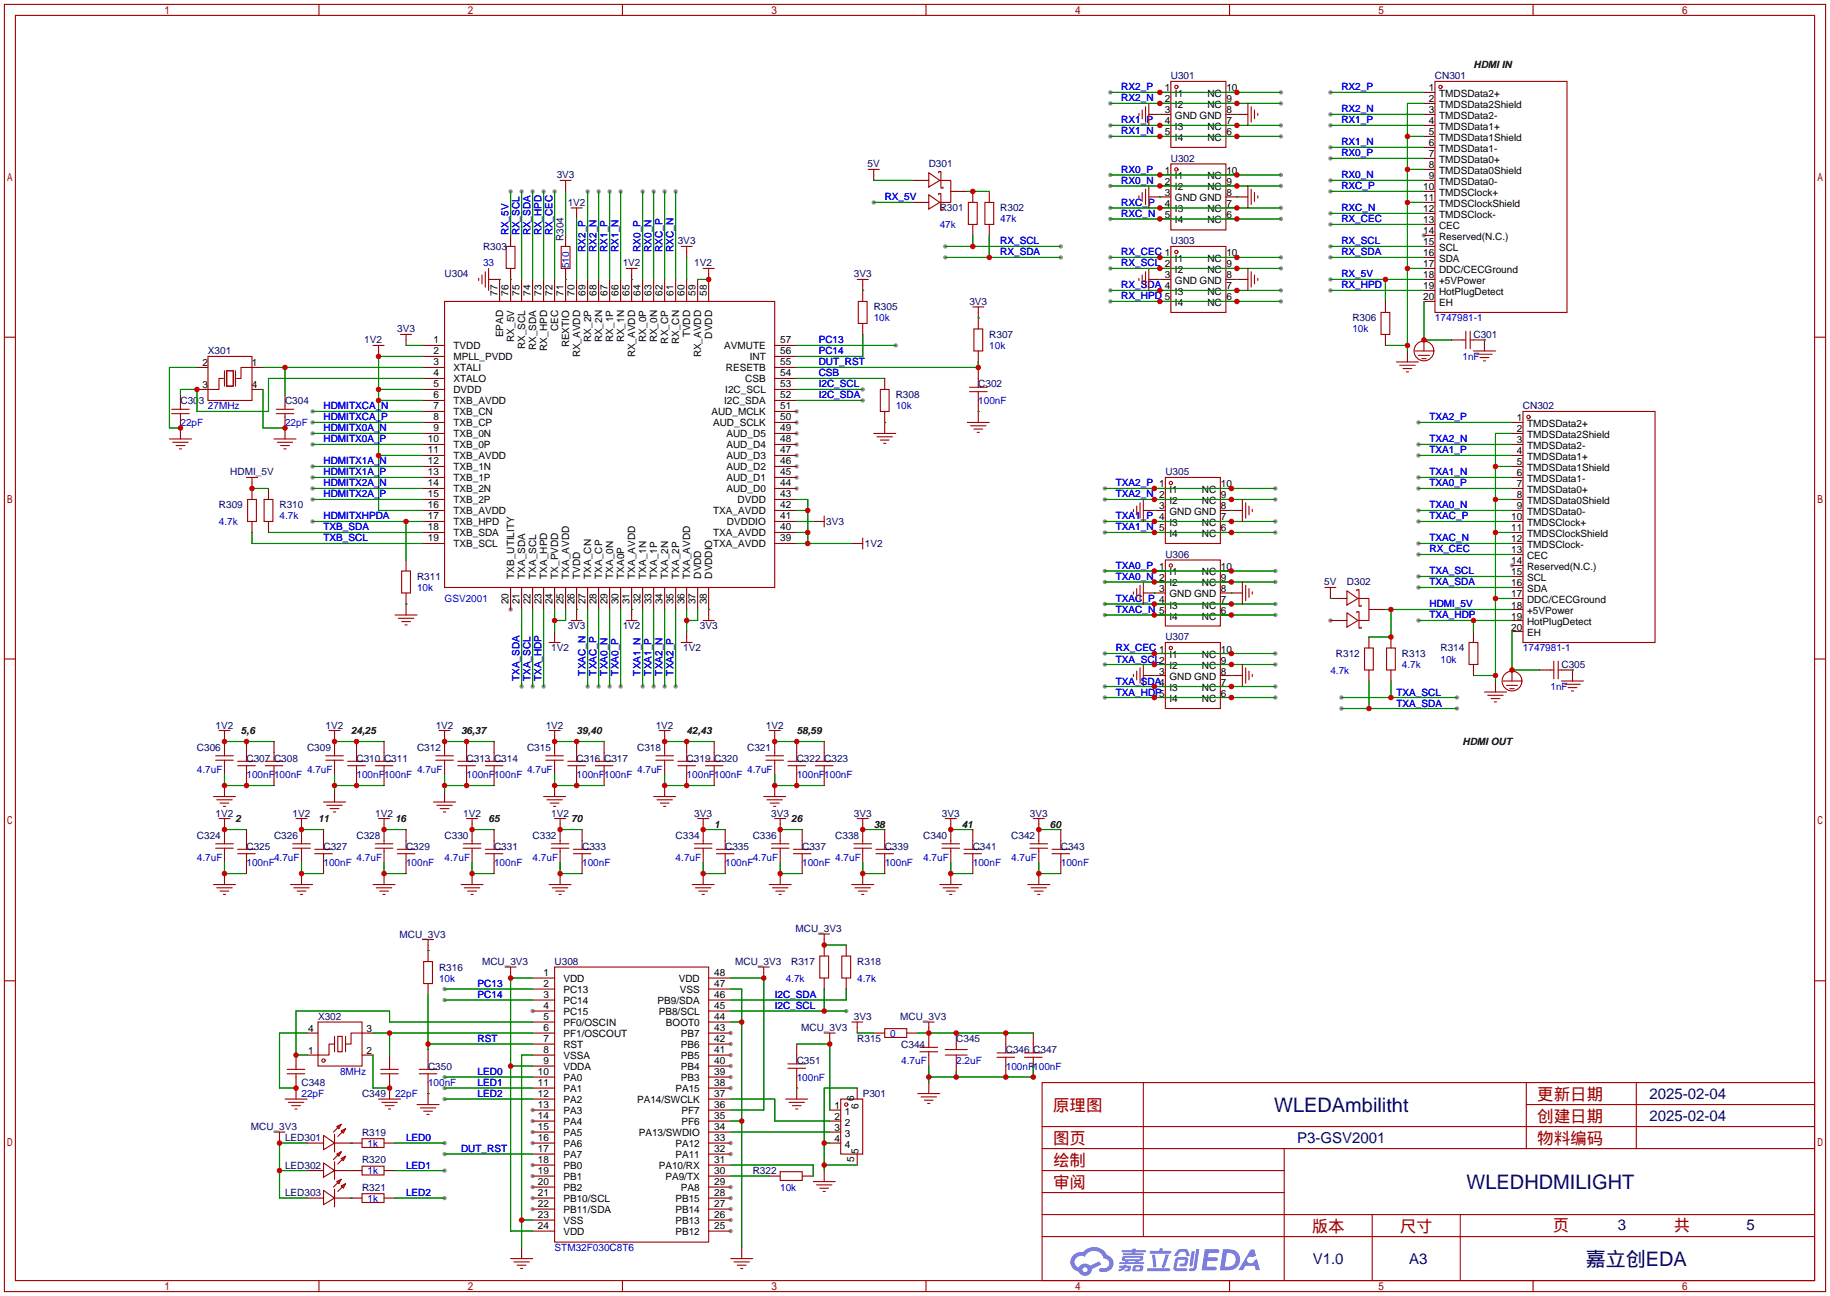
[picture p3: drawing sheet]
<svg xmlns="http://www.w3.org/2000/svg" width="422mm" height="299mm" viewBox="0 0 422 299" stroke-linecap="round" stroke-linejoin="round" font-family="sans-serif">
<defs><g id="words">
<g font-size="4.6" fill="#000080">
<text x="294.1" y="256.6">WLEDAmbilitht</text>
<text x="338.5" y="274.4">WLEDHDMILIGHT</text>
<text x="366" y="292.2">嘉立创EDA</text>
</g>
<g font-size="3.8" fill="#a00000">
<text x="243.1" y="256.5">原理图</text>
<text x="354.8" y="254">更新日期</text>
<text x="354.8" y="259.1">创建日期</text>
<text x="243.1" y="269.2">绘制</text>
<text x="243.1" y="264.2">图页</text>
<text x="354.8" y="264.2">物料编码</text>
<text x="243.1" y="274.3">审阅</text>
<text x="302.8" y="284.5">版本</text>
<text x="323.1" y="284.5">尺寸</text>
<text x="358.4" y="284.2">页</text>
<text x="386.3" y="284.2">共</text>
</g>
<g font-size="3.5" fill="#000080">
<text x="380.7" y="253.7">2025-02-04</text>
<text x="299.4" y="263.8">P3-GSV2001</text>
<text x="380.7" y="258.8">2025-02-04</text>
<text x="373.4" y="283.9">3</text>
<text x="403.2" y="283.9">5</text>
<text x="303" y="291.8">V1.0</text>
<text x="325.3" y="291.8">A3</text>
</g>
<g font-size="2.3">
<text x="340.1" y="15.8">HDMI IN</text>
<text x="268.8" y="21.1">1</text>
<text x="268.8" y="23.6">2</text>
<text x="271.2" y="22.4">I1</text>
<text x="278.7" y="22.4">NC</text>
<text x="283.1" y="23.6">9</text>
<text x="283.1" y="21.1">10</text>
<text x="329.8" y="21.1">1</text>
<text x="329.8" y="23.6">2</text>
<text x="332.2" y="22.4">TMDSData2+</text>
<text x="268.8" y="26.2">3</text>
<text x="268.8" y="28.7">4</text>
<text x="271.2" y="24.9">I2</text>
<text x="271.2" y="27.5">GND GND</text>
<text x="271.2" y="30">I3</text>
<text x="278.7" y="30">NC</text>
<text x="278.7" y="24.9">NC</text>
<text x="283.1" y="28.7">7</text>
<text x="283.1" y="26.2">8</text>
<text x="329.8" y="26.2">3</text>
<text x="329.8" y="28.7">4</text>
<text x="332.2" y="24.9">TMDSData2Shield</text>
<text x="332.2" y="27.5">TMDSData2-</text>
<text x="332.2" y="30">TMDSData1+</text>
<text x="268.8" y="31.3">5</text>
<text x="271.2" y="32.5">I4</text>
<text x="278.7" y="32.5">NC</text>
<text x="283.1" y="31.3">6</text>
<text x="329.8" y="31.3">5</text>
<text x="329.8" y="33.8">6</text>
<text x="332.2" y="32.5">TMDSData1Shield</text>
<text x="332.2" y="35.1">TMDSData1-</text>
<text x="268.8" y="40.2">1</text>
<text x="271.2" y="41.4">I1</text>
<text x="278.7" y="41.4">NC</text>
<text x="283.1" y="40.2">10</text>
<text x="329.8" y="36.3">7</text>
<text x="329.8" y="38.9">8</text>
<text x="329.8" y="41.4">9</text>
<text x="332.2" y="37.6">TMDSData0+</text>
<text x="332.2" y="40.2">TMDSData0Shield</text>
<text x="268.8" y="42.7">2</text>
<text x="268.8" y="45.2">3</text>
<text x="268.8" y="47.8">4</text>
<text x="271.2" y="44">I2</text>
<text x="271.2" y="46.5">GND GND</text>
<text x="278.7" y="44">NC</text>
<text x="283.1" y="47.8">7</text>
<text x="283.1" y="45.2">8</text>
<text x="283.1" y="42.7">9</text>
<text x="328.5" y="44">10</text>
<text x="328.5" y="46.5">11</text>
<text x="332.2" y="42.7">TMDSData0-</text>
<text x="332.2" y="45.2">TMDSClock+</text>
<text x="332.2" y="47.8">TMDSClockShield</text>
<text x="268.8" y="50.3">5</text>
<text x="271.2" y="49">I3</text>
<text x="271.2" y="51.6">I4</text>
<text x="278.7" y="51.6">NC</text>
<text x="278.7" y="49">NC</text>
<text x="283.1" y="50.3">6</text>
<text x="328.5" y="49">12</text>
<text x="328.5" y="51.6">13</text>
<text x="332.2" y="50.3">TMDSClock-</text>
<text x="332.2" y="52.9">CEC</text>
<text x="283.1" y="59.2">10</text>
<text x="328.5" y="54.1">14</text>
<text x="328.5" y="56.7">15</text>
<text x="328.5" y="59.2">16</text>
<text x="332.2" y="55.4">Reserved(N.C.)</text>
<text x="332.2" y="57.9">SCL</text>
<text x="268.8" y="64.3">3</text>
<text x="271.2" y="60.5">I1</text>
<text x="271.2" y="63">I2</text>
<text x="271.2" y="65.6">GND GND</text>
<text x="278.7" y="63">NC</text>
<text x="278.7" y="60.5">NC</text>
<text x="283.1" y="64.3">8</text>
<text x="283.1" y="61.7">9</text>
<text x="328.5" y="61.7">17</text>
<text x="328.5" y="64.3">18</text>
<text x="332.2" y="60.5">SDA</text>
<text x="332.2" y="63">DDC/CECGround</text>
<text x="332.2" y="65.6">+5VPower</text>
<text x="114.9" y="68.3" transform="rotate(-90 114.9 68.3)">77</text>
<text x="117.4" y="68.3" transform="rotate(-90 117.4 68.3)">76</text>
<text x="119.9" y="68.3" transform="rotate(-90 119.9 68.3)">75</text>
<text x="122.5" y="68.3" transform="rotate(-90 122.5 68.3)">74</text>
<text x="125" y="68.3" transform="rotate(-90 125 68.3)">73</text>
<text x="127.6" y="68.3" transform="rotate(-90 127.6 68.3)">72</text>
<text x="130.1" y="68.3" transform="rotate(-90 130.1 68.3)">71</text>
<text x="132.6" y="68.3" transform="rotate(-90 132.6 68.3)">70</text>
<text x="135.2" y="68.3" transform="rotate(-90 135.2 68.3)">69</text>
<text x="137.7" y="68.3" transform="rotate(-90 137.7 68.3)">68</text>
<text x="140.3" y="68.3" transform="rotate(-90 140.3 68.3)">67</text>
<text x="142.8" y="68.3" transform="rotate(-90 142.8 68.3)">66</text>
<text x="145.3" y="68.3" transform="rotate(-90 145.3 68.3)">65</text>
<text x="147.9" y="68.3" transform="rotate(-90 147.9 68.3)">64</text>
<text x="150.4" y="68.3" transform="rotate(-90 150.4 68.3)">63</text>
<text x="153" y="68.3" transform="rotate(-90 153 68.3)">62</text>
<text x="155.5" y="68.3" transform="rotate(-90 155.5 68.3)">61</text>
<text x="158" y="68.3" transform="rotate(-90 158 68.3)">60</text>
<text x="160.6" y="68.3" transform="rotate(-90 160.6 68.3)">59</text>
<text x="163.1" y="68.3" transform="rotate(-90 163.1 68.3)">58</text>
<text x="271.2" y="68.1">I3</text>
<text x="271.2" y="70.6">I4</text>
<text x="278.7" y="70.6">NC</text>
<text x="278.7" y="68.1">NC</text>
<text x="283.1" y="69.4">6</text>
<text x="283.1" y="66.8">7</text>
<text x="328.5" y="66.8">19</text>
<text x="328.5" y="69.4">20</text>
<text x="332.2" y="68.1">HotPlugDetect</text>
<text x="332.2" y="70.6">EH</text>
<text x="116.1" y="77.9" transform="rotate(-90 116.1 77.9)">EPAD</text>
<text x="128.8" y="76.5" transform="rotate(-90 128.8 76.5)">CEC</text>
<text x="159.3" y="77.9" transform="rotate(-90 159.3 77.9)">TVDD</text>
<text x="100.1" y="79.3">1</text>
<text x="100.1" y="81.8">2</text>
<text x="104.6" y="80.6">TVDD</text>
<text x="104.6" y="83.1">MPLL_PVDD</text>
<text x="118.7" y="78.9" transform="rotate(-90 118.7 78.9)">RX_5V</text>
<text x="121.2" y="80.6" transform="rotate(-90 121.2 80.6)">RX_SCL</text>
<text x="123.7" y="80.9" transform="rotate(-90 123.7 80.9)">RX_SDA</text>
<text x="126.3" y="81" transform="rotate(-90 126.3 81)">RX_HPD</text>
<text x="131.4" y="80.2" transform="rotate(-90 131.4 80.2)">REXTIO</text>
<text x="133.9" y="82.5" transform="rotate(-90 133.9 82.5)">RX_AVDD</text>
<text x="136.4" y="78.9" transform="rotate(-90 136.4 78.9)">RX_2P</text>
<text x="139" y="79.1" transform="rotate(-90 139 79.1)">RX_2N</text>
<text x="141.5" y="78.9" transform="rotate(-90 141.5 78.9)">RX_1P</text>
<text x="144.1" y="79.1" transform="rotate(-90 144.1 79.1)">RX_1N</text>
<text x="146.6" y="82.5" transform="rotate(-90 146.6 82.5)">RX_AVDD</text>
<text x="149.1" y="78.9" transform="rotate(-90 149.1 78.9)">RX_0P</text>
<text x="151.7" y="79.1" transform="rotate(-90 151.7 79.1)">RX_0N</text>
<text x="154.2" y="79.3" transform="rotate(-90 154.2 79.3)">RX_CP</text>
<text x="156.8" y="79.5" transform="rotate(-90 156.8 79.5)">RX_CN</text>
<text x="161.8" y="82.5" transform="rotate(-90 161.8 82.5)">RX_AVDD</text>
<text x="164.4" y="78.2" transform="rotate(-90 164.4 78.2)">DVDD</text>
<text x="167.2" y="80.6">AVMUTE</text>
<text x="173.1" y="83.1">INT</text>
<text x="180.1" y="81.8">56</text>
<text x="180.1" y="79.3">57</text>
<text x="46.7" y="84.6">2</text>
<text x="46.7" y="89.7">3</text>
<text x="58.2" y="89.7">4</text>
<text x="58.2" y="84.6">1</text>
<text x="100.1" y="84.4">3</text>
<text x="100.1" y="86.9">4</text>
<text x="100.1" y="89.5">5</text>
<text x="104.6" y="85.6">XTALI</text>
<text x="104.6" y="88.2">XTALO</text>
<text x="167.5" y="85.6">RESETB</text>
<text x="172" y="88.2">CSB</text>
<text x="180.1" y="89.5">53</text>
<text x="180.1" y="86.9">54</text>
<text x="180.1" y="84.4">55</text>
<text x="100.1" y="92">6</text>
<text x="100.1" y="94.5">7</text>
<text x="104.6" y="90.7">DVDD</text>
<text x="104.6" y="93.3">TXB_AVDD</text>
<text x="104.6" y="95.8">TXB_CN</text>
<text x="164.2" y="95.8">AUD_MCLK</text>
<text x="167.2" y="93.3">I2C_SDA</text>
<text x="167.4" y="90.7">I2C_SCL</text>
<text x="180.1" y="94.5">51</text>
<text x="180.1" y="92">52</text>
<text x="100.1" y="97.1">8</text>
<text x="100.1" y="99.6">9</text>
<text x="104.6" y="98.3">TXB_CP</text>
<text x="104.6" y="100.9">TXB_0N</text>
<text x="164.6" y="98.3">AUD_SCLK</text>
<text x="167.7" y="100.9">AUD_D5</text>
<text x="180.1" y="99.6">49</text>
<text x="180.1" y="97.1">50</text>
<text x="350.1" y="97.3">1</text>
<text x="350.1" y="99.8">2</text>
<text x="352.5" y="98.6">TMDSData2+</text>
<text x="352.5" y="101.1">TMDSData2Shield</text>
<text x="98.8" y="102.2">10</text>
<text x="98.8" y="104.7">11</text>
<text x="98.8" y="107.2">12</text>
<text x="104.6" y="103.4">TXB_0P</text>
<text x="104.6" y="106">TXB_AVDD</text>
<text x="167.7" y="106">AUD_D3</text>
<text x="167.7" y="103.4">AUD_D4</text>
<text x="180.1" y="107.2">46</text>
<text x="180.1" y="104.7">47</text>
<text x="180.1" y="102.2">48</text>
<text x="350.1" y="102.4">3</text>
<text x="350.1" y="104.9">4</text>
<text x="350.1" y="107.5">5</text>
<text x="352.5" y="103.7">TMDSData2-</text>
<text x="352.5" y="106.2">TMDSData1+</text>
<text x="98.8" y="109.8">13</text>
<text x="98.8" y="112.3">14</text>
<text x="104.6" y="108.5">TXB_1N</text>
<text x="104.6" y="111">TXB_1P</text>
<text x="104.6" y="113.6">TXB_2N</text>
<text x="167.7" y="113.6">AUD_D0</text>
<text x="167.7" y="111">AUD_D1</text>
<text x="167.7" y="108.5">AUD_D2</text>
<text x="180.1" y="112.3">44</text>
<text x="180.1" y="109.8">45</text>
<text x="269.9" y="113.8">I1</text>
<text x="277.4" y="113.8">NC</text>
<text x="281.8" y="112.5">10</text>
<text x="350.1" y="110">6</text>
<text x="350.1" y="112.5">7</text>
<text x="352.5" y="108.7">TMDSData1Shield</text>
<text x="352.5" y="111.3">TMDSData1-</text>
<text x="352.5" y="113.8">TMDSData0+</text>
<text x="98.8" y="114.9">15</text>
<text x="98.8" y="117.4">16</text>
<text x="98.8" y="119.9">17</text>
<text x="104.6" y="116.1">TXB_2P</text>
<text x="104.6" y="118.7">TXB_AVDD</text>
<text x="164.6" y="118.7">TXA_AVDD</text>
<text x="170.2" y="116.1">DVDD</text>
<text x="180.1" y="119.9">41</text>
<text x="180.1" y="117.4">42</text>
<text x="180.1" y="114.9">43</text>
<text x="267.6" y="117.6">3</text>
<text x="269.9" y="116.4">I2</text>
<text x="269.9" y="118.9">GND GND</text>
<text x="277.4" y="116.4">NC</text>
<text x="281.8" y="117.6">8</text>
<text x="281.8" y="115.1">9</text>
<text x="350.1" y="115.1">8</text>
<text x="350.1" y="117.6">9</text>
<text x="352.5" y="116.4">TMDSData0Shield</text>
<text x="352.5" y="118.9">TMDSData0-</text>
<text x="98.8" y="122.5">18</text>
<text x="98.8" y="125">19</text>
<text x="104.6" y="121.2">TXB_HPD</text>
<text x="104.6" y="123.7">TXB_SDA</text>
<text x="164.6" y="123.7">TXA_AVDD</text>
<text x="167.8" y="121.2">DVDDIO</text>
<text x="180.1" y="125">39</text>
<text x="180.1" y="122.5">40</text>
<text x="269.9" y="121.4">I3</text>
<text x="269.9" y="124">I4</text>
<text x="277.4" y="124">NC</text>
<text x="277.4" y="121.4">NC</text>
<text x="281.8" y="122.7">6</text>
<text x="281.8" y="120.2">7</text>
<text x="348.8" y="120.2">10</text>
<text x="348.8" y="122.7">11</text>
<text x="348.8" y="125.2">12</text>
<text x="352.5" y="121.4">TMDSClock+</text>
<text x="352.5" y="124">TMDSClockShield</text>
<text x="104.6" y="126.3">TXB_SCL</text>
<text x="164.6" y="126.3">TXA_AVDD</text>
<text x="281.8" y="131.6">10</text>
<text x="348.8" y="127.8">13</text>
<text x="348.8" y="130.3">14</text>
<text x="352.5" y="126.5">TMDSClock-</text>
<text x="352.5" y="129.1">CEC</text>
<text x="352.5" y="131.6">Reserved(N.C.)</text>
<text x="118.7" y="133.6" transform="rotate(-90 118.7 133.6)">TXB_UTILITY</text>
<text x="121.2" y="133.6" transform="rotate(-90 121.2 133.6)">TXA_SDA</text>
<text x="123.7" y="133.6" transform="rotate(-90 123.7 133.6)">TXA_SCL</text>
<text x="126.3" y="133.6" transform="rotate(-90 126.3 133.6)">TXA_HPD</text>
<text x="128.8" y="133.6" transform="rotate(-90 128.8 133.6)">TX_PVDD</text>
<text x="131.4" y="133.6" transform="rotate(-90 131.4 133.6)">TXA_AVDD</text>
<text x="133.9" y="133.6" transform="rotate(-90 133.9 133.6)">TVDD</text>
<text x="136.4" y="133.6" transform="rotate(-90 136.4 133.6)">TXA_CN</text>
<text x="139" y="133.6" transform="rotate(-90 139 133.6)">TXA_CP</text>
<text x="141.5" y="133.6" transform="rotate(-90 141.5 133.6)">TXA_0N</text>
<text x="144.1" y="133.6" transform="rotate(-90 144.1 133.6)">TXA0P</text>
<text x="146.6" y="133.6" transform="rotate(-90 146.6 133.6)">TXA_AVDD</text>
<text x="149.1" y="133.6" transform="rotate(-90 149.1 133.6)">TXA_1N</text>
<text x="151.7" y="133.6" transform="rotate(-90 151.7 133.6)">TXA_1P</text>
<text x="154.2" y="133.6" transform="rotate(-90 154.2 133.6)">TXA_2N</text>
<text x="156.8" y="133.6" transform="rotate(-90 156.8 133.6)">TXA_2P</text>
<text x="159.3" y="133.6" transform="rotate(-90 159.3 133.6)">TXA_AVDD</text>
<text x="161.8" y="133.6" transform="rotate(-90 161.8 133.6)">DVDD</text>
<text x="164.4" y="133.6" transform="rotate(-90 164.4 133.6)">DVDDIO</text>
<text x="267.6" y="136.7">3</text>
<text x="269.9" y="132.9">I1</text>
<text x="269.9" y="135.4">I2</text>
<text x="269.9" y="137.9">GND GND</text>
<text x="277.4" y="135.4">NC</text>
<text x="277.4" y="132.9">NC</text>
<text x="281.8" y="136.7">8</text>
<text x="281.8" y="134.1">9</text>
<text x="348.8" y="132.9">15</text>
<text x="348.8" y="135.4">16</text>
<text x="348.8" y="137.9">17</text>
<text x="352.5" y="134.1">SCL</text>
<text x="352.5" y="136.7">SDA</text>
<text x="117.4" y="139.5" transform="rotate(-90 117.4 139.5)">20</text>
<text x="119.9" y="139.5" transform="rotate(-90 119.9 139.5)">21</text>
<text x="122.5" y="139.5" transform="rotate(-90 122.5 139.5)">22</text>
<text x="125" y="139.5" transform="rotate(-90 125 139.5)">23</text>
<text x="127.6" y="139.5" transform="rotate(-90 127.6 139.5)">24</text>
<text x="130.1" y="139.5" transform="rotate(-90 130.1 139.5)">25</text>
<text x="132.6" y="139.5" transform="rotate(-90 132.6 139.5)">26</text>
<text x="135.2" y="139.5" transform="rotate(-90 135.2 139.5)">27</text>
<text x="137.7" y="139.5" transform="rotate(-90 137.7 139.5)">28</text>
<text x="140.3" y="139.5" transform="rotate(-90 140.3 139.5)">29</text>
<text x="142.8" y="139.5" transform="rotate(-90 142.8 139.5)">30</text>
<text x="145.3" y="139.5" transform="rotate(-90 145.3 139.5)">31</text>
<text x="147.9" y="139.5" transform="rotate(-90 147.9 139.5)">32</text>
<text x="150.4" y="139.5" transform="rotate(-90 150.4 139.5)">33</text>
<text x="153" y="139.5" transform="rotate(-90 153 139.5)">34</text>
<text x="155.5" y="139.5" transform="rotate(-90 155.5 139.5)">35</text>
<text x="158" y="139.5" transform="rotate(-90 158 139.5)">36</text>
<text x="160.6" y="139.5" transform="rotate(-90 160.6 139.5)">37</text>
<text x="163.1" y="139.5" transform="rotate(-90 163.1 139.5)">38</text>
<text x="269.9" y="140.5">I3</text>
<text x="269.9" y="143">I4</text>
<text x="277.4" y="143">NC</text>
<text x="277.4" y="140.5">NC</text>
<text x="281.8" y="141.8">6</text>
<text x="281.8" y="139.2">7</text>
<text x="348.8" y="140.5">18</text>
<text x="348.8" y="143">19</text>
<text x="352.5" y="139.2">DDC/CECGround</text>
<text x="352.5" y="141.8">+5VPower</text>
<text x="348.8" y="145.6">20</text>
<text x="352.5" y="144.3">HotPlugDetect</text>
<text x="352.5" y="146.8">EH</text>
<text x="267.6" y="155.7">3</text>
<text x="269.9" y="151.9">I1</text>
<text x="269.9" y="154.5">I2</text>
<text x="277.4" y="154.5">NC</text>
<text x="277.4" y="151.9">NC</text>
<text x="281.8" y="155.7">8</text>
<text x="281.8" y="153.2">9</text>
<text x="281.8" y="150.6">10</text>
<text x="269.9" y="157">GND GND</text>
<text x="269.9" y="159.5">I3</text>
<text x="277.4" y="159.5">NC</text>
<text x="281.8" y="160.8">6</text>
<text x="281.8" y="158.3">7</text>
<text x="269.9" y="162.1">I4</text>
<text x="277.4" y="162.1">NC</text>
<text x="55.6" y="169.5">5,6</text>
<text x="81" y="169.5">24,25</text>
<text x="106.4" y="169.5">36,37</text>
<text x="133.1" y="169.5">39,40</text>
<text x="158.5" y="169.5">42,43</text>
<text x="183.9" y="169.5">58,59</text>
<text x="337.6" y="172">HDMI OUT</text>
<text x="54.4" y="189.8">2</text>
<text x="73.4" y="189.8">11</text>
<text x="91.2" y="189.8">16</text>
<text x="112.8" y="189.8">65</text>
<text x="131.8" y="189.8">70</text>
<text x="164.8" y="191.1">1</text>
<text x="182.6" y="189.8">26</text>
<text x="201.7" y="191.1">38</text>
<text x="222" y="191.1">41</text>
<text x="242.3" y="191.1">60</text>
<text x="125.5" y="225.3">1</text>
<text x="125.5" y="227.9">2</text>
<text x="130" y="226.6">VDD</text>
<text x="156.7" y="226.6">VDD</text>
<text x="164.8" y="227.9">47</text>
<text x="164.8" y="225.3">48</text>
<text x="125.5" y="230.4">3</text>
<text x="125.5" y="233">4</text>
<text x="130" y="229.2">PC13</text>
<text x="130" y="231.7">PC14</text>
<text x="151.8" y="231.7">PB9/SDA</text>
<text x="156.9" y="229.2">VSS</text>
<text x="164.8" y="233">45</text>
<text x="164.8" y="230.4">46</text>
<text x="71.1" y="238.3">4</text>
<text x="84.6" y="238.3">3</text>
<text x="125.5" y="235.5">5</text>
<text x="125.5" y="238">6</text>
<text x="130" y="234.2">PC15</text>
<text x="130" y="236.8">PF0/OSCIN</text>
<text x="130" y="239.3">PF1/OSCOUT</text>
<text x="152" y="234.2">PB8/SCL</text>
<text x="153.7" y="236.8">BOOT0</text>
<text x="157.2" y="239.3">PB7</text>
<text x="164.8" y="238">43</text>
<text x="164.8" y="235.5">44</text>
<text x="71.1" y="243.4">1</text>
<text x="84.6" y="243.4">2</text>
<text x="125.5" y="240.6">7</text>
<text x="125.5" y="243.1">8</text>
<text x="125.5" y="245.7">9</text>
<text x="130" y="241.9">RST</text>
<text x="130" y="244.4">VSSA</text>
<text x="157.2" y="244.4">PB5</text>
<text x="157.2" y="241.9">PB6</text>
<text x="164.8" y="245.7">40</text>
<text x="164.8" y="243.1">41</text>
<text x="164.8" y="240.6">42</text>
<text x="124.2" y="248.2">10</text>
<text x="124.2" y="250.7">11</text>
<text x="130" y="246.9">VDDA</text>
<text x="130" y="249.5">PA0</text>
<text x="157.2" y="249.5">PB3</text>
<text x="157.2" y="246.9">PB4</text>
<text x="164.8" y="250.7">38</text>
<text x="164.8" y="248.2">39</text>
<text x="124.2" y="253.3">12</text>
<text x="124.2" y="255.8">13</text>
<text x="130" y="252">PA1</text>
<text x="130" y="254.6">PA2</text>
<text x="130" y="257.1">PA3</text>
<text x="147" y="254.6">PA14/SWCLK</text>
<text x="155.9" y="252">PA15</text>
<text x="157.3" y="257.1">PF7</text>
<text x="164.8" y="255.8">36</text>
<text x="164.8" y="253.3">37</text>
<text x="192.6" y="256.1">1</text>
<text x="195" y="257.3">1</text>
<text x="197.1" y="254.2" transform="rotate(-90 197.1 254.2)">6</text>
<text x="198.2" y="256" transform="rotate(-90 198.2 256)">6</text>
<text x="124.2" y="258.4">14</text>
<text x="124.2" y="260.9">15</text>
<text x="124.2" y="263.4">16</text>
<text x="130" y="259.6">PA4</text>
<text x="130" y="262.2">PA5</text>
<text x="147.4" y="262.2">PA13/SWDIO</text>
<text x="157.3" y="259.6">PF6</text>
<text x="164.8" y="263.4">33</text>
<text x="164.8" y="260.9">34</text>
<text x="164.8" y="258.4">35</text>
<text x="192.6" y="258.6">2</text>
<text x="192.6" y="261.1">3</text>
<text x="192.6" y="263.7">4</text>
<text x="195" y="259.9">2</text>
<text x="195" y="262.4">3</text>
<text x="124.2" y="266">17</text>
<text x="124.2" y="268.5">18</text>
<text x="130" y="264.7">PA6</text>
<text x="130" y="267.3">PA7</text>
<text x="130" y="269.8">PB0</text>
<text x="152" y="269.8">PA10/RX</text>
<text x="155.9" y="267.3">PA11</text>
<text x="155.9" y="264.7">PA12</text>
<text x="164.8" y="268.5">31</text>
<text x="164.8" y="266">32</text>
<text x="195" y="264.9">4</text>
<text x="197.1" y="268.2" transform="rotate(-90 197.1 268.2)">5</text>
<text x="198.2" y="266.4" transform="rotate(-90 198.2 266.4)">5</text>
<text x="124.2" y="271.1">19</text>
<text x="124.2" y="273.6">20</text>
<text x="130" y="272.3">PB1</text>
<text x="130" y="274.9">PB2</text>
<text x="153.6" y="272.3">PA9/TX</text>
<text x="157.2" y="274.9">PA8</text>
<text x="164.8" y="273.6">29</text>
<text x="164.8" y="271.1">30</text>
<text x="124.2" y="276.1">21</text>
<text x="124.2" y="278.7">22</text>
<text x="124.2" y="281.2">23</text>
<text x="130" y="277.4">PB10/SCL</text>
<text x="130" y="280">PB11/SDA</text>
<text x="155.9" y="280">PB14</text>
<text x="155.9" y="277.4">PB15</text>
<text x="164.8" y="281.2">26</text>
<text x="164.8" y="278.7">27</text>
<text x="164.8" y="276.1">28</text>
<text x="124.2" y="283.8">24</text>
<text x="130" y="282.5">VSS</text>
<text x="130" y="285">VDD</text>
<text x="155.9" y="285">PB12</text>
<text x="155.9" y="282.5">PB13</text>
<text x="164.8" y="283.8">25</text>
</g>
<g font-size="2.3" fill="#00f">
<text x="258.8" y="20.9">RX2_P</text>
<text x="258.8" y="23.4">RX2_N</text>
<text x="309.6" y="20.9">RX2_P</text>
<text x="258.8" y="28.5">RX1_P</text>
<text x="309.6" y="26">RX2_N</text>
<text x="309.6" y="28.5">RX1_P</text>
<text x="258.8" y="31">RX1_N</text>
<text x="309.6" y="33.6">RX1_N</text>
<text x="258.8" y="39.9">RX0_P</text>
<text x="309.6" y="36.1">RX0_P</text>
<text x="309.6" y="41.2">RX0_N</text>
<text x="204.2" y="46.3">RX_5V</text>
<text x="258.8" y="47.5">RXC_P</text>
<text x="258.8" y="42.5">RX0_N</text>
<text x="309.6" y="43.7">RXC_P</text>
<text x="216.9" y="52.6">47k</text>
<text x="230.9" y="51.4">47k</text>
<text x="258.8" y="50.1">RXC_N</text>
<text x="309.6" y="48.8">RXC_N</text>
<text x="309.6" y="51.4">RX_CEC</text>
<text x="117.4" y="54.4" transform="rotate(-90 117.4 54.4)">RX_5V</text>
<text x="119.9" y="54.4" transform="rotate(-90 119.9 54.4)">RX_SCL</text>
<text x="122.5" y="54.4" transform="rotate(-90 122.5 54.4)">RX_SDA</text>
<text x="125" y="54.4" transform="rotate(-90 125 54.4)">RX_HPD</text>
<text x="127.6" y="54.4" transform="rotate(-90 127.6 54.4)">RX_CEC</text>
<text x="135.2" y="58.2" transform="rotate(-90 135.2 58.2)">RX2_P</text>
<text x="137.7" y="58.2" transform="rotate(-90 137.7 58.2)">RX2_N</text>
<text x="140.3" y="58.2" transform="rotate(-90 140.3 58.2)">RX1_P</text>
<text x="142.8" y="58.2" transform="rotate(-90 142.8 58.2)">RX1_N</text>
<text x="147.9" y="58.2" transform="rotate(-90 147.9 58.2)">RX0_P</text>
<text x="150.4" y="58.2" transform="rotate(-90 150.4 58.2)">RX0_N</text>
<text x="153" y="58.2" transform="rotate(-90 153 58.2)">RXC_P</text>
<text x="155.5" y="58.2" transform="rotate(-90 155.5 58.2)">RXC_N</text>
<text x="230.9" y="56.4">RX_SCL</text>
<text x="230.9" y="59">RX_SDA</text>
<text x="258.8" y="59">RX_CEC 1</text>
<text x="309.6" y="56.4">RX_SCL</text>
<text x="309.6" y="59">RX_SDA</text>
<text x="111.5" y="61.5">33</text>
<text x="131.4" y="62" transform="rotate(-90 131.4 62)">510</text>
<text x="258.8" y="61.5">RX_SCL 2</text>
<text x="309.6" y="64.1">RX_5V</text>
<text x="258.8" y="66.6">RX_SDA 4</text>
<text x="258.8" y="69.1">RX_HPD 5</text>
<text x="309.6" y="66.6">RX_HPD</text>
<text x="201.7" y="74.2">10k</text>
<text x="312.2" y="76.8">10k</text>
<text x="331.2" y="74.2">1747981-1</text>
<text x="189" y="79.3">PC13</text>
<text x="189" y="81.8">PC14</text>
<text x="228.3" y="80.6">10k</text>
<text x="337.6" y="83.1">1nF</text>
<text x="189" y="86.9">CSB</text>
<text x="189" y="84.4">DUT_RST</text>
<text x="189" y="89.5">I2C_SCL</text>
<text x="48" y="94.5">27MHz</text>
<text x="74.7" y="94.5">HDMITXCA_N</text>
<text x="189" y="92">I2C_SDA</text>
<text x="206.8" y="94.5">10k</text>
<text x="225.8" y="93.3">100nF</text>
<text x="41.7" y="98.3">22pF</text>
<text x="65.8" y="98.3">22pF</text>
<text x="74.7" y="97.1">HDMITXCA_P</text>
<text x="74.7" y="99.6">HDMITX0A_N</text>
<text x="329.9" y="97.1">TXA2_P</text>
<text x="74.7" y="102.2">HDMITX0A_P</text>
<text x="74.7" y="107.2">HDMITX1A_N</text>
<text x="329.9" y="102.2">TXA2_N</text>
<text x="329.9" y="104.7">TXA1_P</text>
<text x="74.7" y="109.8">HDMITX1A_P</text>
<text x="74.7" y="112.3">HDMITX2A_N</text>
<text x="257.6" y="112.3">TXA2_P 1</text>
<text x="329.9" y="109.8">TXA1_N</text>
<text x="329.9" y="112.3">TXA0_P</text>
<text x="64.5" y="119.9">4.7k</text>
<text x="74.7" y="114.9">HDMITX2A_P</text>
<text x="74.7" y="119.9">HDMITXHPDA</text>
<text x="257.6" y="119.9">TXA1_P 4</text>
<text x="257.6" y="114.9">TXA2_N 2</text>
<text x="329.9" y="117.4">TXA0_N</text>
<text x="329.9" y="119.9">TXAC_P</text>
<text x="50.5" y="121.2">4.7k</text>
<text x="74.7" y="122.5">TXB_SDA</text>
<text x="74.7" y="125">TXB_SCL</text>
<text x="257.6" y="122.5">TXA1_N 5</text>
<text x="329.9" y="125">TXAC_N</text>
<text x="257.6" y="131.4">TXA0_P 1</text>
<text x="329.9" y="127.6">RX_CEC</text>
<text x="96.3" y="136.4">10k</text>
<text x="257.6" y="133.9">TXA0_N 2</text>
<text x="329.9" y="132.6">TXA_SCL</text>
<text x="329.9" y="135.2">TXA_SDA</text>
<text x="102.6" y="139">GSV2001</text>
<text x="257.6" y="139">TXAC_P 4</text>
<text x="257.6" y="141.5">TXAC_N 5</text>
<text x="329.9" y="140.3">HDMI_5V</text>
<text x="329.9" y="142.8">TXA_HDP</text>
<text x="135.2" y="156" transform="rotate(-90 135.2 156)">TXAC_N</text>
<text x="137.7" y="156" transform="rotate(-90 137.7 156)">TXAC_P</text>
<text x="140.3" y="156" transform="rotate(-90 140.3 156)">TXA0_N</text>
<text x="142.8" y="156" transform="rotate(-90 142.8 156)">TXA0_P</text>
<text x="147.9" y="156" transform="rotate(-90 147.9 156)">TXA1_N</text>
<text x="150.4" y="156" transform="rotate(-90 150.4 156)">TXA1_P</text>
<text x="153" y="156" transform="rotate(-90 153 156)">TXA2_N</text>
<text x="155.5" y="156" transform="rotate(-90 155.5 156)">TXA2_P</text>
<text x="257.6" y="150.4">RX_CEC 1</text>
<text x="257.6" y="153">TXA_SCL2</text>
<text x="307.1" y="155.5">4.7k</text>
<text x="323.6" y="154.2">4.7k</text>
<text x="332.5" y="153">10k</text>
<text x="351.5" y="150.4">1747981-1</text>
<text x="119.9" y="157.2" transform="rotate(-90 119.9 157.2)">TXA_SDA</text>
<text x="122.5" y="157.2" transform="rotate(-90 122.5 157.2)">TXA_SCL</text>
<text x="125" y="157.2" transform="rotate(-90 125 157.2)">TXA_HDP</text>
<text x="257.6" y="160.6">TXA_HDP5</text>
<text x="257.6" y="158">TXA_SDA4</text>
<text x="322.3" y="160.6">TXA_SCL</text>
<text x="357.9" y="159.3">1nF</text>
<text x="322.3" y="163.1">TXA_SDA</text>
<text x="45.5" y="178.4">4.7uF</text>
<text x="56.9" y="179.6">100nF</text>
<text x="63.2" y="179.6">100nF</text>
<text x="70.9" y="178.4">4.7uF</text>
<text x="82.3" y="179.6">100nF</text>
<text x="88.6" y="179.6">100nF</text>
<text x="96.3" y="178.4">4.7uF</text>
<text x="107.7" y="179.6">100nF</text>
<text x="114" y="179.6">100nF</text>
<text x="121.7" y="178.4">4.7uF</text>
<text x="133.1" y="179.6">100nF</text>
<text x="139.4" y="179.6">100nF</text>
<text x="147.1" y="178.4">4.7uF</text>
<text x="158.5" y="179.6">100nF</text>
<text x="164.8" y="179.6">100nF</text>
<text x="172.5" y="178.4">4.7uF</text>
<text x="183.9" y="179.6">100nF</text>
<text x="190.2" y="179.6">100nF</text>
<text x="45.5" y="198.7">4.7uF</text>
<text x="56.9" y="199.9">100nF</text>
<text x="63.2" y="198.7">4.7uF</text>
<text x="74.7" y="199.9">100nF</text>
<text x="82.3" y="198.7">4.7uF</text>
<text x="93.7" y="199.9">100nF</text>
<text x="102.6" y="198.7">4.7uF</text>
<text x="114" y="199.9">100nF</text>
<text x="122.9" y="198.7">4.7uF</text>
<text x="134.4" y="199.9">100nF</text>
<text x="156" y="198.7">4.7uF</text>
<text x="167.4" y="199.9">100nF</text>
<text x="173.7" y="198.7">4.7uF</text>
<text x="185.2" y="199.9">100nF</text>
<text x="192.8" y="198.7">4.7uF</text>
<text x="204.2" y="199.9">100nF</text>
<text x="213.1" y="198.7">4.7uF</text>
<text x="224.5" y="199.9">100nF</text>
<text x="233.4" y="198.7">4.7uF</text>
<text x="244.9" y="199.9">100nF</text>
<text x="101.3" y="226.6">10k</text>
<text x="110.2" y="227.9">PC13</text>
<text x="181.4" y="226.6">4.7k</text>
<text x="197.9" y="226.6">4.7k</text>
<text x="110.2" y="230.4">PC14</text>
<text x="178.8" y="230.4">I2C_SDA</text>
<text x="178.8" y="233">I2C_SCL</text>
<text x="205.5" y="239.3">0</text>
<text x="110.2" y="240.6">RST</text>
<text x="208" y="245.7">4.7uF</text>
<text x="220.7" y="245.7">2.2uF</text>
<text x="78.5" y="248.2">8MHz</text>
<text x="98.8" y="250.7">100nF</text>
<text x="110.2" y="248.2">LED0</text>
<text x="110.2" y="250.7">LED1</text>
<text x="183.9" y="249.5">100nF</text>
<text x="232.2" y="246.9">100nF</text>
<text x="238.5" y="246.9">100nF</text>
<text x="69.6" y="253.3">22pF</text>
<text x="91.2" y="253.3">22pF</text>
<text x="110.2" y="253.3">LED2</text>
<text x="93.7" y="263.4">LED0</text>
<text x="84.8" y="264.7">1k</text>
<text x="93.7" y="269.8">LED1</text>
<text x="106.4" y="266">DUT_RST</text>
<text x="84.8" y="271.1">1k</text>
<text x="180.1" y="274.9">10k</text>
<text x="84.8" y="277.4">1k</text>
<text x="93.7" y="276.1">LED2</text>
<text x="128" y="288.8">STM32F030C8T6</text>
</g>
<g font-size="2.3" fill="#000080">
<text x="270.3" y="18.3">U301</text>
<text x="331.2" y="18.3">CN301</text>
<text x="128.5" y="41.2">3V3</text>
<text x="200.3" y="38.7">5V</text>
<text x="214.4" y="38.7">D301</text>
<text x="270.3" y="37.4">U302</text>
<text x="131" y="47.5">1V2</text>
<text x="216.9" y="48.8">R301</text>
<text x="230.9" y="48.8">R302</text>
<text x="111.5" y="57.7">R303</text>
<text x="130.1" y="55.6" transform="rotate(-90 130.1 55.6)">R304</text>
<text x="156.4" y="56.4">3V3</text>
<text x="270.3" y="56.4">U303</text>
<text x="102.6" y="64.1">U304</text>
<text x="143.7" y="61.5">1V2</text>
<text x="160.3" y="61.5">1V2</text>
<text x="197.1" y="64.1">3V3</text>
<text x="201.7" y="71.7">R305</text>
<text x="223.8" y="70.4">3V3</text>
<text x="91.7" y="76.8">3V3</text>
<text x="312.2" y="74.2">R306</text>
<text x="48" y="81.8">X301</text>
<text x="84.1" y="79.3">1V2</text>
<text x="228.3" y="78">R307</text>
<text x="340.1" y="78">C301</text>
<text x="225.8" y="89.5">C302</text>
<text x="41.7" y="93.3">C303</text>
<text x="65.8" y="93.3">C304</text>
<text x="206.8" y="92">R308</text>
<text x="351.5" y="94.5">CN302</text>
<text x="53.2" y="109.8">HDMI_5V</text>
<text x="269" y="109.8">U305</text>
<text x="50.5" y="117.4">R309</text>
<text x="64.5" y="117.4">R310</text>
<text x="190.7" y="121.2">3V3</text>
<text x="199.6" y="126.3">1V2</text>
<text x="269" y="128.8">U306</text>
<text x="96.3" y="133.9">R311</text>
<text x="305.7" y="135.2">5V</text>
<text x="310.9" y="135.2">D302</text>
<text x="131" y="145.3">3V3</text>
<text x="143.7" y="145.3">1V2</text>
<text x="161.5" y="145.3">3V3</text>
<text x="269" y="147.9">U307</text>
<text x="127.2" y="150.4">1V2</text>
<text x="157.7" y="150.4">1V2</text>
<text x="308.4" y="151.7">R312</text>
<text x="323.6" y="151.7">R313</text>
<text x="332.5" y="150.4">R314</text>
<text x="360.4" y="154.2">C305</text>
<text x="45.5" y="173.3">C306</text>
<text x="49.8" y="168.2">1V2</text>
<text x="70.9" y="173.3">C309</text>
<text x="75.2" y="168.2">1V2</text>
<text x="96.3" y="173.3">C312</text>
<text x="100.6" y="168.2">1V2</text>
<text x="121.7" y="173.3">C315</text>
<text x="126" y="168.2">1V2</text>
<text x="147.1" y="173.3">C318</text>
<text x="151.4" y="168.2">1V2</text>
<text x="172.5" y="173.3">C321</text>
<text x="176.8" y="168.2">1V2</text>
<text x="56.9" y="175.8">C307 C308</text>
<text x="82.3" y="175.8">C310 C311</text>
<text x="107.7" y="175.8">C313 C314</text>
<text x="133.1" y="175.8">C316 C317</text>
<text x="158.5" y="175.8">C319 C320</text>
<text x="183.9" y="175.8">C322 C323</text>
<text x="49.8" y="188.5">1V2</text>
<text x="67.5" y="188.5">1V2</text>
<text x="86.6" y="188.5">1V2</text>
<text x="106.9" y="188.5">1V2</text>
<text x="127.2" y="188.5">1V2</text>
<text x="160.3" y="188.5">3V3</text>
<text x="178" y="188.5">3V3</text>
<text x="197.1" y="188.5">3V3</text>
<text x="217.4" y="188.5">3V3</text>
<text x="237.7" y="188.5">3V3</text>
<text x="45.5" y="193.6">C324</text>
<text x="56.9" y="196.1">C325</text>
<text x="63.2" y="193.6">C326</text>
<text x="74.7" y="196.1">C327</text>
<text x="82.3" y="193.6">C328</text>
<text x="93.7" y="196.1">C329</text>
<text x="102.6" y="193.6">C330</text>
<text x="114" y="196.1">C331</text>
<text x="122.9" y="193.6">C332</text>
<text x="134.4" y="196.1">C333</text>
<text x="156" y="193.6">C334</text>
<text x="167.4" y="196.1">C335</text>
<text x="173.7" y="193.6">C336</text>
<text x="185.2" y="196.1">C337</text>
<text x="192.8" y="193.6">C338</text>
<text x="204.2" y="196.1">C339</text>
<text x="213.1" y="193.6">C340</text>
<text x="224.5" y="196.1">C341</text>
<text x="233.4" y="193.6">C342</text>
<text x="244.9" y="196.1">C343</text>
<text x="183.7" y="215.2">MCU_3V3</text>
<text x="92.2" y="216.5">MCU_3V3</text>
<text x="101.3" y="224.1">R316</text>
<text x="111.3" y="222.8">MCU_3V3</text>
<text x="128" y="222.8">U308</text>
<text x="169.7" y="222.8">MCU_3V3</text>
<text x="182.6" y="222.8">R317</text>
<text x="197.9" y="222.8">R318</text>
<text x="73.4" y="235.5">X302</text>
<text x="184.9" y="238">MCU_3V3</text>
<text x="197.1" y="235.5">3V3</text>
<text x="207.8" y="235.5">MCU_3V3</text>
<text x="183.9" y="245.7">C351</text>
<text x="197.9" y="240.6">R315</text>
<text x="208" y="241.9">C344</text>
<text x="220.7" y="240.6">C345</text>
<text x="232.2" y="243.1">C346 C347</text>
<text x="69.6" y="250.7">C348</text>
<text x="98.8" y="246.9">C350</text>
<text x="83.6" y="253.3">C349</text>
<text x="199.1" y="253.3">P301</text>
<text x="57.9" y="260.9">MCU_3V3</text>
<text x="65.8" y="263.4">LED301</text>
<text x="83.6" y="262.2">R319</text>
<text x="65.8" y="269.8">LED302</text>
<text x="83.6" y="268.5">R320</text>
<text x="83.6" y="274.9">R321</text>
<text x="173.7" y="271.1">R322</text>
<text x="65.8" y="276.1">LED303</text>
</g>
</g></defs>
<g fill="#999">
<circle cx="117.9" cy="140.7" r=".51"/>
<circle cx="183.9" cy="112.8" r=".51"/>
<circle cx="183.9" cy="110.2" r=".51"/>
<circle cx="183.9" cy="107.7" r=".51"/>
<circle cx="183.9" cy="105.2" r=".51"/>
<circle cx="183.9" cy="102.6" r=".51"/>
<circle cx="183.9" cy="100.1" r=".51"/>
<circle cx="183.9" cy="97.5" r=".51"/>
<circle cx="183.9" cy="95" r=".51"/>
<circle cx="122.9" cy="233.4" r=".51"/>
<circle cx="122.9" cy="256.3" r=".51"/>
<circle cx="122.9" cy="258.8" r=".51"/>
<circle cx="122.9" cy="261.4" r=".51"/>
<circle cx="122.9" cy="263.9" r=".51"/>
<circle cx="122.9" cy="269" r=".51"/>
<circle cx="122.9" cy="271.5" r=".51"/>
<circle cx="122.9" cy="274.1" r=".51"/>
<circle cx="122.9" cy="276.6" r=".51"/>
<circle cx="122.9" cy="279.1" r=".51"/>
<circle cx="168.7" cy="284.2" r=".51"/>
<circle cx="168.7" cy="281.7" r=".51"/>
<circle cx="168.7" cy="279.1" r=".51"/>
<circle cx="168.7" cy="276.6" r=".51"/>
<circle cx="168.7" cy="274.1" r=".51"/>
<circle cx="168.7" cy="266.4" r=".51"/>
<circle cx="168.7" cy="263.9" r=".51"/>
<circle cx="168.7" cy="251.2" r=".51"/>
<circle cx="168.7" cy="248.7" r=".51"/>
<circle cx="168.7" cy="246.1" r=".51"/>
<circle cx="168.7" cy="243.6" r=".51"/>
<circle cx="168.7" cy="241" r=".51"/>
<circle cx="168.7" cy="238.5" r=".51"/>
<circle cx="307.1" cy="143.3" r=".51"/>
<circle cx="328.7" cy="54.4" r=".51"/>
<circle cx="349" cy="130.6" r=".51"/>
<circle cx="72.1" cy="95" r=".51"/>
<circle cx="72.1" cy="97.5" r=".51"/>
<circle cx="72.1" cy="100.1" r=".51"/>
<circle cx="72.1" cy="102.6" r=".51"/>
<circle cx="72.1" cy="107.7" r=".51"/>
<circle cx="72.1" cy="110.2" r=".51"/>
<circle cx="72.1" cy="112.8" r=".51"/>
<circle cx="72.1" cy="115.3" r=".51"/>
<circle cx="206.8" cy="79.8" r=".51"/>
<circle cx="72.1" cy="120.4" r=".51"/>
<circle cx="120.4" cy="158.5" r=".51"/>
<circle cx="122.9" cy="158.5" r=".51"/>
<circle cx="125.5" cy="158.5" r=".51"/>
<circle cx="135.6" cy="158.5" r=".51"/>
<circle cx="138.2" cy="158.5" r=".51"/>
<circle cx="140.7" cy="158.5" r=".51"/>
<circle cx="143.3" cy="158.5" r=".51"/>
<circle cx="148.3" cy="158.5" r=".51"/>
<circle cx="150.9" cy="158.5" r=".51"/>
<circle cx="153.4" cy="158.5" r=".51"/>
<circle cx="156" cy="158.5" r=".51"/>
<circle cx="199.1" cy="92.5" r=".51"/>
<circle cx="199.1" cy="89.9" r=".51"/>
<circle cx="256.3" cy="21.3" r=".51"/>
<circle cx="295.7" cy="21.3" r=".51"/>
<circle cx="256.3" cy="29" r=".51"/>
<circle cx="295.7" cy="29" r=".51"/>
<circle cx="295.7" cy="31.5" r=".51"/>
<circle cx="256.3" cy="31.5" r=".51"/>
<circle cx="256.3" cy="23.9" r=".51"/>
<circle cx="295.7" cy="23.9" r=".51"/>
<circle cx="256.3" cy="40.4" r=".51"/>
<circle cx="295.7" cy="40.4" r=".51"/>
<circle cx="256.3" cy="48" r=".51"/>
<circle cx="295.7" cy="48" r=".51"/>
<circle cx="295.7" cy="50.5" r=".51"/>
<circle cx="256.3" cy="50.5" r=".51"/>
<circle cx="256.3" cy="42.9" r=".51"/>
<circle cx="295.7" cy="42.9" r=".51"/>
<circle cx="256.3" cy="59.4" r=".51"/>
<circle cx="295.7" cy="59.4" r=".51"/>
<circle cx="256.3" cy="67.1" r=".51"/>
<circle cx="295.7" cy="67.1" r=".51"/>
<circle cx="295.7" cy="69.6" r=".51"/>
<circle cx="256.3" cy="69.6" r=".51"/>
<circle cx="256.3" cy="62" r=".51"/>
<circle cx="295.7" cy="62" r=".51"/>
<circle cx="117.9" cy="44.2" r=".51"/>
<circle cx="120.4" cy="44.2" r=".51"/>
<circle cx="122.9" cy="44.2" r=".51"/>
<circle cx="125.5" cy="44.2" r=".51"/>
<circle cx="128" cy="44.2" r=".51"/>
<circle cx="135.6" cy="44.2" r=".51"/>
<circle cx="138.2" cy="44.2" r=".51"/>
<circle cx="140.7" cy="44.2" r=".51"/>
<circle cx="143.3" cy="44.2" r=".51"/>
<circle cx="148.3" cy="44.2" r=".51"/>
<circle cx="150.9" cy="44.2" r=".51"/>
<circle cx="153.4" cy="44.2" r=".51"/>
<circle cx="156" cy="44.2" r=".51"/>
<circle cx="218.2" cy="56.9" r=".51"/>
<circle cx="244.9" cy="56.9" r=".51"/>
<circle cx="218.2" cy="59.4" r=".51"/>
<circle cx="244.9" cy="59.4" r=".51"/>
<circle cx="201.7" cy="46.7" r=".51"/>
<circle cx="255" cy="112.8" r=".51"/>
<circle cx="294.4" cy="112.8" r=".51"/>
<circle cx="255" cy="120.4" r=".51"/>
<circle cx="294.4" cy="120.4" r=".51"/>
<circle cx="294.4" cy="122.9" r=".51"/>
<circle cx="255" cy="122.9" r=".51"/>
<circle cx="255" cy="115.3" r=".51"/>
<circle cx="294.4" cy="115.3" r=".51"/>
<circle cx="255" cy="131.8" r=".51"/>
<circle cx="294.4" cy="131.8" r=".51"/>
<circle cx="255" cy="139.4" r=".51"/>
<circle cx="294.4" cy="139.4" r=".51"/>
<circle cx="294.4" cy="142" r=".51"/>
<circle cx="255" cy="142" r=".51"/>
<circle cx="255" cy="134.4" r=".51"/>
<circle cx="294.4" cy="134.4" r=".51"/>
<circle cx="255" cy="150.9" r=".51"/>
<circle cx="294.4" cy="150.9" r=".51"/>
<circle cx="294.4" cy="161" r=".51"/>
<circle cx="255" cy="161" r=".51"/>
<circle cx="255" cy="153.4" r=".51"/>
<circle cx="294.4" cy="153.4" r=".51"/>
<circle cx="309.6" cy="161" r=".51"/>
<circle cx="336.3" cy="161" r=".51"/>
<circle cx="309.6" cy="163.6" r=".51"/>
<circle cx="336.3" cy="163.6" r=".51"/>
<circle cx="102.6" cy="228.3" r=".51"/>
<circle cx="102.6" cy="230.9" r=".51"/>
<circle cx="102.6" cy="248.7" r=".51"/>
<circle cx="102.6" cy="251.2" r=".51"/>
<circle cx="102.6" cy="253.7" r=".51"/>
<circle cx="102.6" cy="266.4" r=".51"/>
<circle cx="195.3" cy="233.4" r=".51"/>
<circle cx="102.6" cy="263.9" r=".51"/>
<circle cx="102.6" cy="270.3" r=".51"/>
<circle cx="102.6" cy="276.6" r=".51"/>
<circle cx="307.1" cy="21.3" r=".51"/>
<circle cx="307.1" cy="26.4" r=".51"/>
<circle cx="307.1" cy="29" r=".51"/>
<circle cx="307.1" cy="34" r=".51"/>
<circle cx="307.1" cy="36.6" r=".51"/>
<circle cx="307.1" cy="41.7" r=".51"/>
<circle cx="307.1" cy="44.2" r=".51"/>
<circle cx="307.1" cy="49.3" r=".51"/>
<circle cx="307.1" cy="51.8" r=".51"/>
<circle cx="307.1" cy="56.9" r=".51"/>
<circle cx="307.1" cy="59.4" r=".51"/>
<circle cx="307.1" cy="64.5" r=".51"/>
<circle cx="307.1" cy="67.1" r=".51"/>
<circle cx="327.4" cy="97.5" r=".51"/>
<circle cx="327.4" cy="102.6" r=".51"/>
<circle cx="327.4" cy="105.2" r=".51"/>
<circle cx="327.4" cy="110.2" r=".51"/>
<circle cx="327.4" cy="112.8" r=".51"/>
<circle cx="327.4" cy="117.9" r=".51"/>
<circle cx="327.4" cy="120.4" r=".51"/>
<circle cx="327.4" cy="125.5" r=".51"/>
<circle cx="327.4" cy="128" r=".51"/>
<circle cx="327.4" cy="133.1" r=".51"/>
<circle cx="327.4" cy="135.6" r=".51"/>
<circle cx="327.4" cy="143.3" r=".51"/>
<circle cx="255" cy="158.5" r=".51"/>
<circle cx="294.4" cy="158.5" r=".51"/>
<circle cx="238.5" cy="246.1" r=".51"/>
</g>
<g fill="none" stroke="#a10000" stroke-width=".25">
<path d="M1 1h420.4v297.2h-420.4zM3.6 3.6h415.2v292.1h-415.2zM73.6 1v2.6M143.7 1v2.6M213.7 1v2.6M283.8 1v2.6M353.9 1v2.6M1 77.9h2.6M418.8 77.9h2.6M1 152.1h2.6M418.8 152.1h2.6M1 226.4h2.6"/>
<path d="M418.8 226.4h2.6M240.5 249.9h178.3v45.8h-178.3zM263.9 249.9v35.6M352.3 249.9v15.3M352.3 255h66.5M377.7 249.9v15.3M240.5 270.3h55.9M240.5 265.2h178.3M240.5 275.3h55.9M240.5 260.1h178.3M296.4 265.2v30.5M73.6 295.7v2.5"/>
<path d="M143.7 295.7v2.5M213.7 295.7v2.5M240.5 285.5h178.3M240.5 280.4h178.3M283.8 295.7v2.5M316.7 280.4v15.3M337.1 280.4v15.3M353.9 295.7v2.5"/>
</g>
<g fill="#5487ff">
<path d="M278.1 288.4h2.7a.48 .48 0 0 1 .7 .4 .48 .48 0 0 1-.7 .5h-1.8l-.2 1h1.9a.43 .43 0 0 1 .4 .5 .43 .43 0 0 1-.5 .4h-1.9l-.2 1.2h1.7a.45 .45 0 0 1 .6 .2 .45 .45 0 0 1-.2 .6l-3.2 .1z"/>
<path d="M288.7 288.5h.8l.4 1.4-.7 .4a.84 .84 0 0 0-1.2 .2 .84 .84 0 0 0 .3 1.2 .84 .84 0 0 0 1.1-.4l.1-.3 .6-.3 .7 2.5h-.9l-.3-1h-2.1l-.6 1h-1.1z"/>
<path d="M275.1 288.9h.7l-.5 3.2a.36 .36 0 0 1-.4 .3 .36 .36 0 0 1-.3-.4z"/>
<path d="M276.1 288.4h.7l-.6 4.3a1.13 1.13 0 0 1-1.8 .6l.2-.4 .7-.1 .2-.2z"/>
<path d="M271.8 288.7l.6-.3 1-.1a.77 .77 0 0 1 .9 .6l.3 .9-.2 .2h-.5l-.3-.9-.2-.1h-1l-.7 1h-.6z"/>
<path d="M271.4 290.5l.5-.3h1.7a.81 .81 0 0 1 .7 .5 .81 .81 0 0 1-.2 .9 .81 .81 0 0 1-.9 .8h-.7a.32 .32 0 0 1-.3-.4 .32 .32 0 0 1 .4-.3h.7l.3-.9-1.7 .1-.3 1.9h2.2a.32 .32 0 0 1 .3 .4 .32 .32 0 0 1-.4 .3h-2.3l-.4-.4-.1-.5z"/>
<path d="M264.8 292.8h5a.33 .33 0 0 1 .4 .4 .33 .33 0 0 1-.4 .3h-4.9l-.1-.2z"/>
<path d="M269.1 289.6h.7l-.6 2.1a.98 .98 0 0 1-.8 1l-.3-.3z"/>
<path d="M265.9 289.7h.7l.3 2.6a.34 .34 0 0 1-.3 .3 .34 .34 0 0 1-.4-.2z"/>
<path d="M265.4 288.8h2.2l.2-.6h.6l-.1 .6h1.8a.32 .32 0 0 1 .3 .3 .32 .32 0 0 1-.4 .3h-4.5l-.1-.1z"/>
<path d="M258.4 292.2h.9l.1-.2h.7l-.1 .2h.9l.1 .2-.1 .9-1.3 .2v-.4h.6l.1-.4a.68 .68 0 0 0-.9 .4l-1.1 .5-.2-.5 1-.4h-.8z"/>
<path d="M259 288.6h2.4l.1-.3h.7l-.1 .3h2.2l.3 .3-.3 .2h-2.2l-.1 .3h1.8l.2 .2-.2 .2h-4.5l-.1-.4h2l.1-.3h-2.3l-.1-.1z"/>
<path d="M282.3 288.4l-.7 4.9h1.6a2.5 2.5 0 0 0 3.1-2.5 2.5 2.5 0 0 0-3.1-2.4zM283.2 289.3a1.65 1.65 0 0 1 2 1.7 1.65 1.65 0 0 1-2.2 1.4h-.3z"/>
<path d="M259.1 290.2l-.1 .7 .6 .2 .1 .3h-1.3l.1 .4h5.4l.2-.2-.2-.2h-1.2l.2-.3a.7 .7 0 0 0 .8-.2 .7 .7 0 0 0 0-.9h-4.1zM259.7 290.4l3.5 .1-.2 .3h-3.2zM260.4 291.1h1.7l-.2 .3h-1.4z"/>
<path d="M261.6 292.3a1.05 1.05 0 0 0-.1 1.2 2.91 2.91 0 0 0 2.2-.2 .98 .98 0 0 0 0-1.1l-1.6-.1zM262.2 292.6h.8l.1 .3-.2 .2h-.8z"/>
<path d="M247.8 289.7a2.23 2.23 0 0 0-.6 2.3 2.23 2.23 0 0 0 1.8 1.6 1.58 1.58 0 0 0 1.7 1 1.58 1.58 0 0 0 1.3-1.6l2.2-1-.5-.8-2.1 1a1.65 1.65 0 0 0-2.6 .5 1.47 1.47 0 0 1-.8-2.1 1.47 1.47 0 0 1 2.2-.4 2.3 2.3 0 0 1 2.3-1.4 2.3 2.3 0 0 1 2.1 1.8 1.12 1.12 0 0 1 1.3 1 1.12 1.12 0 0 1-1.2 1.2h-.7a.45 .45 0 0 0-.5 .3 .45 .45 0 0 0 .4 .6 2.21 2.21 0 0 0 2.2-.6 2.21 2.21 0 0 0 .5-2.3 2.13 2.13 0 0 0-1.3-1 3.3 3.3 0 0 0-5.5-.7l-1.2 .1zM249.9 293.2a.57 .57 0 0 1 1.1 0 .57 .57 0 0 1-1.1 0z"/>
</g>
<g fill="none" stroke="#a10000" stroke-width=".25">
<path d="M270.3 18.8h12.7v15.2h-12.7zM331.2 18.8h30.5v53.3h-30.5zM200.4 39.1h2.5M201.7 39.1v1.3M214.4 39.9l2.5 1.8-2.5 1.5zM216.7 39.9v-.3h.5v3.8h.5v-.2M262.9 26.2v.5M263.7 25.4v2M264.4 24.6v3.6M265.2 23.9v5.1M270.3 37.8h12.7v15.3h-12.7zM288 23.9v5.1"/>
<path d="M288.8 24.6v3.6M289.6 25.4v2M290.3 26.2v.5M116.8 56.9h2.1v5.1h-2.1zM129.3 41.7h2.5M129.5 56.9h2.1v5.1h-2.1zM130.6 41.7v1.2M131.8 48h2.6M133.1 48v1.3M157.2 56.9h2.6M158.5 56.9v1.3M214.4 45l2.5 1.7-2.5 1.6z"/>
<path d="M216.7 45v-.3h.5v3.8h.5v-.2M216.9 41.7h2.6v5h-2.6M223.5 46.7h2.1v5.1h-2.1zM227.3 46.7h2.1v5.1h-2.1zM262.9 45.2v.5M263.7 44.5v2M264.4 43.7v3.5M265.2 42.9v5.1M270.3 56.9h12.7v15.2h-12.7zM288 42.9v5.1M288.8 43.7v3.5M289.6 44.5v2"/>
<path d="M290.3 45.2v.5M86.1 79.8h2.5M87.4 79.8v1.2M92.5 77.2h2.5M93.7 77.2v1.3M102.6 69.6h76.2v66h-76.2zM110.5 64.3v.5M111.3 63.5v2M112 62.7v3.6M112.8 62v5.1M144.5 62h2.6M145.8 62v1.2"/>
<path d="M162.3 62h2.5M163.6 62v1.2M197.9 64.5h2.5M198.1 69.6h2.1v5.1h-2.1zM199.1 64.5v1.3M224.5 70.9h2.6M224.8 75.9h2v5.1h-2zM225.8 70.9v1.2M262.9 64.3v.5M263.7 63.5v2M264.4 62.7v3.6M265.2 62v5.1"/>
<path d="M288 62v5.1M288.8 62.7v3.6M289.6 63.5v2M290.3 64.3v.5M318.8 72.1h2v5.1h-2zM337.6 78.5h.7M338.3 76.5v4M339.3 76.5v4M339.3 78.5h.8M39.6 95.5h4.1M39.6 94.5h4.1M41.7 93.7v.8"/>
<path d="M41.7 95.5v.8M48 82.3h10.2v10.2h-10.2zM51.6 87.4h-1.1v2.5h-2.5M51.8 85.6v3.6M52.3 85.6h1.5v3.6h-1.5zM54.4 85.6v3.6M58.2 84.8h-2.6v2.6h-1M63.8 95.5h4M63.8 94.5h4M65.8 93.7v.8M65.8 95.5v.8M203.2 89.9h2v5.1h-2z"/>
<path d="M223.3 97.5h5M223.8 90.4h4M223.8 89.4h4M224 98.3h3.6M224.8 99.1h2M225.6 99.8h.5M225.8 87.4v2M225.8 90.4v2.1M322.3 83.6h5.1M323.1 84.3h3.5M323.8 85.1h2.1M324.6 85.9h.5"/>
<path d="M326.6 81h4.1M327.4 82h2.5M328.2 82.8h1M340.1 81h5.1M340.9 81.8h3.5M341.6 82.6h2.1M342.4 83.3h.5M351.5 95h30.5v53.3h-30.5zM39.1 101.3h5.1M39.9 102.1h3.5M40.6 102.9h2.1M41.4 103.6h.5"/>
<path d="M56.9 110.2h2.5M57.1 115.3h2.1v5.1h-2.1zM58.2 110.2v1.3M61 115.3h2v5.1h-2zM63.2 101.3h5.1M64 102.1h3.6M64.8 102.9h2M65.5 103.6h.5M190.2 119.1v2.6M201.7 100.1h5.1M202.4 100.8h3.6M203.2 101.6h2"/>
<path d="M204 102.4h.5M261.6 117.6v.5M262.4 116.8v2.1M263.1 116.1v3.5M263.9 115.3v5.1M269 110.2h12.7v15.3h-12.7zM286.8 115.3v5.1M287.5 116.1v3.5M288.3 116.8v2.1M289.1 117.6v.5M92.7 131.8h2v5.1h-2zM189 120.4h1.2"/>
<path d="M197.9 125.5h1.2M199.1 124.2v2.5M261.6 136.7v.5M262.4 135.9v2M263.1 135.1v3.6M263.9 134.4v5M269 129.3h12.7v15.2h-12.7zM286.8 134.4v5M287.5 135.1v3.6M288.3 135.9v2M289.1 136.7v.5M305.8 135.6h2.6"/>
<path d="M307.1 135.6v1.3M310.9 136.4l2.5 1.8-2.5 1.5zM313.2 136.4v-.3h.5v3.9h.5v-.3M313.4 138.2h2.6v5.1h-2.6M91.2 142h5.1M91.9 142.7h3.6M92.7 143.5h2M93.5 144.3h.5M126.7 148.3h2.6M128 147.1v1.2M131.8 143.3h2.6M133.1 142v1.3"/>
<path d="M144.5 143.3h2.6M145.8 142v1.3M157.2 148.3h2.6M158.5 147.1v1.2M162.3 143.3h2.5M163.6 142v1.3M261.6 155.7v.5M262.4 154.9v2.1M263.1 154.2v3.5M263.9 153.4v5.1M269 148.3h12.7v15.3h-12.7zM286.8 153.4v5.1"/>
<path d="M287.5 154.2v3.5M288.3 154.9v2.1M289.1 155.7v.5M310.9 141.5l2.5 1.8-2.5 1.5zM313.2 141.5v-.3h.5v3.8h.5v-.2M315 149.6h2v5.1h-2zM320 149.6h2.1v5.1h-2.1zM339.1 148.3h2v5.1h-2zM342.6 159.8h5.1M347 157.2h4M347.7 158.2h2.6M348.5 159h1"/>
<path d="M357.9 154.7h.7M358.6 152.7v4M359.7 152.7v4M359.7 154.7h.7M360.4 157.2h5.1M361.2 158h3.5M361.9 158.7h2.1M362.7 159.5h.5M49.8 175.5h4M49.8 174.5h4M50.5 168.7h2.6M51.8 168.7v1.2"/>
<path d="M51.8 173.7v.8M51.8 175.5v.8M54.9 176.8h4M54.9 175.8h4M56.9 173.7v2.1M56.9 176.8v2M61.2 176.8h4.1M61.2 175.8h4.1M63.2 173.7v2.1M63.2 176.8v2M75.2 175.5h4M75.2 174.5h4"/>
<path d="M75.9 168.7h2.6M77.2 168.7v1.2M77.2 173.7v.8M77.2 175.5v.8M80.3 176.8h4M80.3 175.8h4M82.3 173.7v2.1M82.3 176.8v2M86.6 176.8h4.1M86.6 175.8h4.1M88.6 173.7v2.1M88.6 176.8v2"/>
<path d="M100.6 175.5h4M100.6 174.5h4M101.3 168.7h2.6M102.6 168.7v1.2M102.6 173.7v.8M102.6 175.5v.8M105.7 176.8h4M105.7 175.8h4M107.7 173.7v2.1M107.7 176.8v2M112 176.8h4.1M112 175.8h4.1"/>
<path d="M114 173.7v2.1M114 176.8v2M126 175.5h4M126 174.5h4M126.7 168.7h2.6M128 168.7v1.2M128 173.7v.8M128 175.5v.8M131.1 176.8h4M131.1 175.8h4M133.1 173.7v2.1M133.1 176.8v2"/>
<path d="M137.4 176.8h4.1M137.4 175.8h4.1M139.4 173.7v2.1M139.4 176.8v2M151.4 175.5h4M151.4 174.5h4M152.1 168.7h2.6M153.4 168.7v1.2M153.4 173.7v.8M153.4 175.5v.8M156.5 176.8h4M156.5 175.8h4"/>
<path d="M158.5 173.7v2.1M158.5 176.8v2M162.8 176.8h4.1M162.8 175.8h4.1M164.8 173.7v2.1M164.8 176.8v2M176.8 175.5h4M176.8 174.5h4M177.5 168.7h2.6M178.8 168.7v1.2M178.8 173.7v.8M178.8 175.5v.8"/>
<path d="M181.9 176.8h4M181.9 175.8h4M183.9 173.7v2.1M183.9 176.8v2M188.2 176.8h4.1M188.2 175.8h4.1M190.2 173.7v2.1M190.2 176.8v2M343.4 160.5h3.6M344.2 161.3h2M344.9 162.1h.5M49.3 183.9h5.1"/>
<path d="M49.8 195.8h4M49.8 194.8h4M50 184.7h3.6M50.5 189h2.6M50.8 185.4h2M51.6 186.2h.5M51.8 189v1.2M51.8 194.1v.7M51.8 195.8v.8M54.9 197.1h4M54.9 196.1h4M56.9 194.1v2"/>
<path d="M56.9 197.1v2M67.6 195.8h4M67.6 194.8h4M68.3 189h2.6M69.6 189v1.2M69.6 194.1v.7M69.6 195.8v.8M72.6 197.1h4.1M72.6 196.1h4.1M74.7 185.2h5.1M74.7 194.1v2M74.7 197.1v2"/>
<path d="M75.4 185.9h3.6M76.2 186.7h2M77 187.5h.5M86.6 195.8h4.1M86.6 194.8h4.1M87.4 189h2.5M88.6 189v1.2M88.6 194.1v.7M88.6 195.8v.8M91.7 197.1h4.1M91.7 196.1h4.1M93.7 194.1v2"/>
<path d="M93.7 197.1v2M100.1 185.2h5.1M100.8 185.9h3.6M101.6 186.7h2M102.4 187.5h.5M106.9 195.8h4.1M106.9 194.8h4.1M107.7 189h2.5M109 189v1.2M109 194.1v.7M109 195.8v.8M112 197.1h4.1"/>
<path d="M112 196.1h4.1M114 194.1v2M114 197.1v2M125.5 183.9h5.1M126.2 184.7h3.6M127 185.4h2M127.3 195.8h4M127.3 194.8h4M127.8 186.2h.5M128 189h2.6M129.3 189v1.2M129.3 194.1v.7"/>
<path d="M129.3 195.8v.8M132.3 197.1h4.1M132.3 196.1h4.1M134.4 194.1v2M134.4 197.1v2M150.9 183.9h5.1M151.6 184.7h3.6M152.4 185.4h2M153.2 186.2h.5M160.3 195.8h4M160.3 194.8h4M161 189h2.6"/>
<path d="M162.3 189v1.2M162.3 194.1v.7M162.3 195.8v.8M165.4 197.1h4M165.4 196.1h4M167.4 194.1v2M167.4 197.1v2M176.3 183.9h5.1M177 184.7h3.6M177.8 185.4h2M178.1 195.8h4M178.1 194.8h4"/>
<path d="M178.6 186.2h.5M178.8 189h2.6M180.1 189v1.2M180.1 194.1v.7M180.1 195.8v.8M183.1 197.1h4.1M183.1 196.1h4.1M185.2 194.1v2M185.2 197.1v2M197.1 195.8h4.1M197.1 194.8h4.1M197.9 189h2.5"/>
<path d="M199.1 189v1.2M199.1 194.1v.7M199.1 195.8v.8M202.2 197.1h4M202.2 196.1h4M204.2 194.1v2M204.2 197.1v2M217.4 195.8h4.1M217.4 194.8h4.1M218.2 189h2.5M219.5 189v1.2M219.5 194.1v.7"/>
<path d="M219.5 195.8v.8M222.5 197.1h4.1M222.5 196.1h4.1M224.5 194.1v2M224.5 197.1v2M237.7 195.8h4.1M237.7 194.8h4.1M238.5 189h2.5M239.8 189v1.2M239.8 194.1v.7M239.8 195.8v.8M242.8 197.1h4.1"/>
<path d="M242.8 196.1h4.1M244.9 194.1v2M244.9 197.1v2M49.3 204.2h5.1M50 205h3.6M50.8 205.7h2M51.6 206.5h.5M67.1 204.2h5M67.8 205h3.6M68.6 205.7h2M69.3 206.5h.5M86.1 204.2h5.1"/>
<path d="M86.9 205h3.5M87.6 205.7h2.1M88.4 206.5h.5M97.5 216.9h2.6M98.8 216.9v1.3M106.4 204.2h5.1M107.2 205h3.5M107.9 205.7h2.1M108.7 206.5h.5M126.7 204.2h5.1M127.5 205h3.6M128.3 205.7h2"/>
<path d="M129 206.5h.5M159.8 204.2h5M160.5 205h3.6M161.3 205.7h2M162.1 206.5h.5M177.5 204.2h5.1M178.3 205h3.6M179.1 205.7h2M179.8 206.5h.5M189 215.6h2.5M190.2 215.6v1.3M196.6 204.2h5.1"/>
<path d="M197.4 205h3.5M198.1 205.7h2.1M198.9 206.5h.5M216.9 204.2h5.1M217.7 205h3.5M218.4 205.7h2.1M219.2 206.5h.5M237.2 204.2h5.1M238 205h3.6M238.8 205.7h2M239.5 206.5h.5M73.4 236h10.2v10.1h-10.2z"/>
<path d="M77.2 239.3v3.5M78 239.3h1v3.5h-1zM79.8 239.3v3.5M83.6 238.5h-2.6v2.5h-1.2M97.8 222h2v5.1h-2zM116.6 223.3h2.5M117.9 223.3v1.2M128 223.3h35.6v63.5h-35.6zM175 223.3h2.5M176.3 223.3v1.2M189.2 220.7h2.1v5.1h-2.1zM190.2 238.5h2.6"/>
<path d="M191.5 238.5v1.3M194.3 220.7h2v5.1h-2zM196.6 236h2.5M197.9 236v1.2M204.2 237.5h5.1v2h-5.1zM213.1 236h2.5M214.4 236v1.2M65.8 253.7h5.1M66.3 247.9h4.1M66.3 246.9h4.1M66.5 254.5h3.6M67.3 255.3h2"/>
<path d="M68.1 256h.5M68.3 246.1v.8M68.3 247.9v.8M77.2 241h-1.3v2.6h-2.5M78.7 259.6l-1.7 1.8M87.4 253.7h5.1M87.9 247.9h4M87.9 246.9h4M88.1 254.5h3.6M88.9 255.3h2M89.7 256h.5M89.9 246.1v.8"/>
<path d="M89.9 247.9v.8M96.3 255h5M96.8 247.9h4M96.8 246.9h4M97 255.8h3.6M97.8 256.5h2M98.6 257.3h.5M98.8 244.9v2M98.8 247.9v2M181.4 253.7h5M181.9 246.6h4M181.9 245.6h4"/>
<path d="M182.1 254.5h3.6M182.9 255.3h2M183.6 256h.5M183.9 243.6v2M183.9 246.6v2.1M194.1 253.7h5v12.7h-5zM211.8 252.5h5.1M212.3 242.8h4.1M212.3 241.8h4.1M212.6 253.2h3.6M213.4 254h2M214.1 254.8h.5"/>
<path d="M214.4 241v.8M214.4 242.8v.8M218.2 243.6h5.1M218.2 242.3h5.1M220.7 241v1.3M220.7 243.6v1.3M230.1 244.1h4.1M230.1 243.1h4.1M232.2 241v2.1M232.2 244.1v2M236.5 244.1h4M236.5 243.1h4"/>
<path d="M238.5 241v2.1M238.5 244.1v2M63.2 261.4h2.6M64.5 261.4v1.2M74.7 262.1l2.5 1.8-2.5 1.5zM74.7 268.5l2.5 1.8-2.5 1.5zM74.7 274.8l2.5 1.8-2.5 1.5zM77.2 261.9v4M77.2 268.2v4.1M77.2 274.6v4M77.7 260.1l1-.5-.5 1zM77.7 266.4l1-.5-.5 1.1z"/>
<path d="M77.7 272.8l1-.5-.5 1zM78.7 261.1l1.1-.5-.6 1zM78.7 267.5l1.1-.5-.6 1zM78.7 273.8l1.1-.5-.6 1zM78.7 265.9l-1.7 1.8M78.7 272.3l-1.7 1.8M79.8 260.6l-1.8 1.8M79.8 267l-1.8 1.7M79.8 273.3l-1.8 1.8M83.6 262.9h5v2h-5zM83.6 269.2h5v2.1h-5zM83.6 275.6h5v2h-5z"/>
<path d="M180.1 270.5h5.1v2h-5.1zM187.7 272.8h5.1M188.5 273.6h3.5M189.2 274.3h2.1M190 275.1h.5M117.9 290.6h5M118.6 291.3h3.6M119.4 292.1h2M120.1 292.9h.5M168.7 290.6h5M169.4 291.3h3.6M170.2 292.1h2"/>
<path d="M170.9 292.9h.5"/>
<circle cx="271.5" cy="39.1" r=".38"/>
<circle cx="271.5" cy="20.1" r=".38"/>
<circle cx="332.5" cy="20.1" r=".38"/>
<circle cx="271.5" cy="58.2" r=".38"/>
<circle cx="328.7" cy="81" r="2.29"/>
<circle cx="352.8" cy="96.3" r=".38"/>
<circle cx="270.3" cy="111.5" r=".38"/>
<circle cx="270.3" cy="130.6" r=".38"/>
<circle cx="270.3" cy="149.6" r=".38"/>
<circle cx="349" cy="157.2" r="2.29"/>
<circle cx="74.7" cy="244.9" r=".38"/>
<circle cx="195.3" cy="255" r=".38"/>
</g>
<g fill="none" stroke="#870000" stroke-width=".25">
<path d="M265.2 26.4h5.1M267.7 21.3h2.6M267.7 23.9h2.6M267.7 29h2.6M267.7 31.5h2.6M283 21.3h2.5M283 23.9h2.5M283 26.4h5M283 29h2.5M283 31.5h2.5M328.7 21.3h2.5M328.7 23.9h2.5"/>
<path d="M328.7 26.4h2.5M328.7 29h2.5M328.7 31.5h2.5M328.7 34h2.5M328.7 36.6h2.5M328.7 39.1h2.5M117.9 54.4v2.5M130.6 42.9v1.3M130.6 54.4v2.5M133.1 49.3v1.2M158.5 58.2v1.2M201.7 40.4v1.3"/>
<path d="M210.6 41.7h3.8M210.6 46.7h3.8M219.5 44.2h3.8M224.5 44.2v2.5M224.5 51.8v2.6M228.3 44.2v2.5M228.3 51.8v2.6M265.2 45.5h5.1M267.7 40.4h2.6M267.7 42.9h2.6M267.7 48h2.6M267.7 50.5h2.6"/>
<path d="M267.7 59.4h2.6M283 40.4h2.5M283 42.9h2.5M283 45.5h5M283 48h2.5M283 50.5h2.5M283 59.4h2.5M328.7 59.4h2.5M328.7 41.7h2.5M328.7 46.7h2.5M328.7 44.2h2.5M328.7 49.3h2.5"/>
<path d="M328.7 51.8h2.5M328.7 54.4h2.5M328.7 56.9h2.5M93.7 78.5v1.3M97.5 79.8h5.1M112.8 64.5h2.5v5.1M117.9 62v7.6M120.4 64.5v5.1M122.9 64.5v5.1M125.5 64.5v5.1M128 64.5v5.1M130.6 62v7.6"/>
<path d="M133.1 64.5v5.1M135.6 64.5v5.1M138.2 64.5v5.1M140.7 64.5v5.1M143.3 64.5v5.1M145.8 63.2v6.4M148.3 64.5v5.1M150.9 64.5v5.1M153.4 64.5v5.1M156 64.5v5.1M158.5 64.5v5.1M161 64.5v5.1"/>
<path d="M163.6 63.2v6.4M178.8 79.8h5.1M199.1 65.8v3.8M199.1 74.7v2.5M225.8 72.1v3.8M265.2 64.5h5.1M267.7 62h2.6M267.7 67.1h2.6M267.7 69.6h2.6M283 62h2.5M283 64.5h5M283 67.1h2.5"/>
<path d="M283 69.6h2.5M319.8 69.6v2.5M319.8 77.2v2.6M328.7 62h2.5M328.7 64.5h2.5M328.7 67.1h2.5M328.7 69.6h2.5M328.7 78.5v2.5M335 78.5h2.6M340.1 78.5h2.5v2.5M41.7 91.2v2.5M41.7 96.3v5"/>
<path d="M45.5 84.8h2.5M45.5 89.9h2.5M58.2 84.8h2.5M58.2 89.9h2.5M65.8 91.2v2.5M65.8 96.3v5M87.4 81v1.3M97.5 82.3h5.1M97.5 84.8h5.1M97.5 87.4h5.1M97.5 89.9h5.1M97.5 92.5h5.1"/>
<path d="M97.5 95h5.1M97.5 97.5h5.1M178.8 82.3h5.1M178.8 84.8h5.1M178.8 87.4h5.1M178.8 89.9h5.1M178.8 92.5h5.1M178.8 95h5.1M178.8 97.5h5.1M204.2 87.4v2.5M204.2 95v5.1M225.8 81v2.6"/>
<path d="M225.8 84.8v2.6M225.8 92.5v5M324.9 81v2.6M349 97.5h2.5M58.2 111.5v3.8M62 112.8v2.5M97.5 100.1h5.1M97.5 102.6h5.1M97.5 105.2h5.1M97.5 107.7h5.1M97.5 110.2h5.1M97.5 112.8h5.1"/>
<path d="M97.5 115.3h5.1M97.5 117.9h5.1M178.8 100.1h5.1M178.8 102.6h5.1M178.8 105.2h5.1M178.8 107.7h5.1M178.8 110.2h5.1M178.8 112.8h5.1M178.8 115.3h5.1M178.8 117.9h5.1M263.9 117.9h5.1M266.4 112.8h2.6"/>
<path d="M266.4 115.3h2.6M281.7 112.8h2.5M281.7 115.3h2.5M281.7 117.9h5.1M349 100.1h2.5M349 102.6h2.5M349 105.2h2.5M349 107.7h2.5M349 110.2h2.5M349 112.8h2.5M349 115.3h2.5M349 117.9h2.5"/>
<path d="M58.2 120.4v2.5M62 120.4v2.5M93.7 129.3v2.5M93.7 136.9v5.1M97.5 120.4h5.1M97.5 122.9h5.1M97.5 125.5h5.1M117.9 135.6v5.1M120.4 135.6v5.1M122.9 135.6v5.1M125.5 135.6v5.1M128 135.6v5.1"/>
<path d="M130.6 135.6v5.1M133.1 135.6v6.4M135.6 135.6v5.1M138.2 135.6v5.1M140.7 135.6v5.1M143.3 135.6v5.1M145.8 135.6v6.4M148.3 135.6v5.1M150.9 135.6v5.1M153.4 135.6v5.1M156 135.6v5.1M158.5 135.6v5.1"/>
<path d="M161 135.6v5.1M163.6 135.6v6.4M178.8 120.4h5.1M178.8 122.9h5.1M178.8 125.5h5.1M187.7 120.4h1.3M196.6 125.5h1.3M263.9 136.9h5.1M266.4 120.4h2.6M266.4 122.9h2.6M266.4 131.8h2.6M266.4 134.4h2.6"/>
<path d="M266.4 139.4h2.6M281.7 120.4h2.5M281.7 122.9h2.5M281.7 131.8h2.5M281.7 134.4h2.5M281.7 136.9h5.1M281.7 139.4h2.5M307.1 136.9v1.3h3.8M349 120.4h2.5M349 122.9h2.5M349 125.5h2.5M349 138.2h2.5"/>
<path d="M349 128h2.5M349 130.6h2.5M349 133.1h2.5M349 135.6h2.5M128 145.8v1.3M158.5 145.8v1.3M263.9 156h5.1M266.4 142h2.6M266.4 150.9h2.6M266.4 153.4h2.6M266.4 158.5h2.6M281.7 142h2.5"/>
<path d="M281.7 150.9h2.5M281.7 153.4h2.5M281.7 156h5.1M281.7 158.5h2.5M307.1 143.3h3.8M316 140.7h3.8M316 147.1v2.5M316 154.7v2.5M321.1 147.1v2.5M321.1 154.7v2.5M340.1 145.8v2.5M340.1 153.4v2.6"/>
<path d="M345.2 157.2v2.6M349 143.3h2.5M349 140.7h2.5M349 145.8h2.5M349 154.7v2.5M355.3 154.7h2.6M360.4 154.7h2.6v2.5M51.8 169.9v3.8M51.8 176.3v2.5M56.9 171.2v2.5M56.9 178.8v2.6M63.2 171.2v2.5"/>
<path d="M63.2 178.8v2.6M77.2 169.9v3.8M77.2 176.3v2.5M82.3 171.2v2.5M82.3 178.8v2.6M88.6 171.2v2.5M88.6 178.8v2.6M102.6 169.9v3.8M102.6 176.3v2.5M107.7 171.2v2.5M107.7 178.8v2.6M114 171.2v2.5"/>
<path d="M114 178.8v2.6M128 169.9v3.8M128 176.3v2.5M133.1 171.2v2.5M133.1 178.8v2.6M139.4 171.2v2.5M139.4 178.8v2.6M153.4 169.9v3.8M153.4 176.3v2.5M158.5 171.2v2.5M158.5 178.8v2.6M164.8 171.2v2.5"/>
<path d="M164.8 178.8v2.6M178.8 169.9v3.8M178.8 176.3v2.5M183.9 171.2v2.5M183.9 178.8v2.6M190.2 171.2v2.5M190.2 178.8v2.6M266.4 161h2.6M281.7 161h2.5M51.8 181.4v2.5M51.8 190.2v3.9M51.8 196.6v2.5"/>
<path d="M56.9 191.5v2.6M56.9 199.1v2.6M69.6 190.2v3.9M69.6 196.6v2.5M74.7 191.5v2.6M74.7 199.1v2.6M77.2 182.6v2.6M88.6 190.2v3.9M88.6 196.6v2.5M93.7 191.5v2.6M93.7 199.1v2.6M102.6 182.6v2.6"/>
<path d="M109 190.2v3.9M109 196.6v2.5M114 191.5v2.6M114 199.1v2.6M128 181.4v2.5M129.3 190.2v3.9M129.3 196.6v2.5M134.4 191.5v2.6M134.4 199.1v2.6M153.4 181.4v2.5M162.3 190.2v3.9M162.3 196.6v2.5"/>
<path d="M167.4 191.5v2.6M167.4 199.1v2.6M178.8 181.4v2.5M180.1 190.2v3.9M180.1 196.6v2.5M185.2 191.5v2.6M185.2 199.1v2.6M199.1 190.2v3.9M199.1 196.6v2.5M204.2 191.5v2.6M204.2 199.1v2.6M219.5 190.2v3.9"/>
<path d="M219.5 196.6v2.5M224.5 191.5v2.6M224.5 199.1v2.6M239.8 190.2v3.9M239.8 196.6v2.5M244.9 191.5v2.6M244.9 199.1v2.6M51.8 201.7v2.5M69.6 201.7v2.5M88.6 201.7v2.5M98.8 218.2v3.8M109 201.7v2.5"/>
<path d="M129.3 201.7v2.5M162.3 201.7v2.5M180.1 201.7v2.5M190.2 216.9v3.8M195.3 218.2v2.5M199.1 201.7v2.5M219.5 201.7v2.5M239.8 201.7v2.5M70.9 238.5h2.5M83.6 238.5h2.5M98.8 227.1v2.5M117.9 224.5v1.3"/>
<path d="M122.9 225.8h5.1M122.9 228.3h5.1M122.9 230.9h5.1M122.9 233.4h5.1M122.9 236h5.1M122.9 238.5h5.1M163.6 225.8h5.1M163.6 228.3h5.1M163.6 230.9h5.1M163.6 233.4h5.1M163.6 236h5.1M163.6 238.5h5.1"/>
<path d="M176.3 224.5v1.3M190.2 225.8v2.5M191.5 239.8v1.2M195.3 225.8v2.5M197.9 237.2v1.3M201.7 238.5h2.5M209.3 238.5h2.5M214.4 237.2v3.8M220.7 238.5v2.5M232.2 238.5v2.5M238.5 238.5v2.5M68.3 243.6v2.5"/>
<path d="M68.3 248.7v5M70.9 243.6h2.5M83.6 243.6h2.5M89.9 243.6v2.5M89.9 248.7v5M98.8 242.3v2.6M98.8 249.9v5.1M122.9 241h5.1M122.9 243.6h5.1M122.9 246.1h5.1M122.9 248.7h5.1M122.9 251.2h5.1"/>
<path d="M122.9 253.7h5.1M122.9 256.3h5.1M122.9 258.8h5.1M163.6 241h5.1M163.6 243.6h5.1M163.6 246.1h5.1M163.6 248.7h5.1M163.6 251.2h5.1M163.6 253.7h5.1M163.6 256.3h5.1M163.6 258.8h5.1M183.9 241v2.6"/>
<path d="M183.9 248.7v5M191.5 256.3h2.6M191.5 258.8h2.6M197.9 251.2v2.5M214.4 243.6v2.5M214.4 249.9v2.6M220.7 244.9v2.5M232.2 246.1v2.6M238.5 246.1v2.6M64.5 262.6v1.3M70.9 263.9h3.8M70.9 276.6h3.8"/>
<path d="M70.9 270.3h3.8M77.2 263.9h6.4M77.2 276.6h6.4M77.2 270.3h6.4M88.6 263.9h2.6M88.6 276.6h2.6M88.6 270.3h2.6M122.9 261.4h5.1M122.9 263.9h5.1M122.9 266.4h5.1M122.9 269h5.1M122.9 271.5h5.1"/>
<path d="M122.9 274.1h5.1M122.9 276.6h5.1M122.9 279.1h5.1M163.6 261.4h5.1M163.6 263.9h5.1M163.6 266.4h5.1M163.6 269h5.1M163.6 271.5h5.1M163.6 274.1h5.1M163.6 276.6h5.1M163.6 279.1h5.1M177.5 271.5h2.6"/>
<path d="M185.2 271.5h2.5M190.2 270.3v2.5M191.5 261.4h2.6M191.5 263.9h2.6M197.9 266.4v2.6M120.4 288v2.6M122.9 281.7h5.1M122.9 284.2h5.1M163.6 281.7h5.1M163.6 284.2h5.1M171.2 288v2.6"/>
</g>
<g fill="none" stroke="#008700" stroke-width=".25">
<path d="M256.3 21.3h39.4M256.3 29h39.4M256.3 31.5h39.4M256.3 23.9h39.4M267.7 26.4h.1M285.5 26.4h.1M307.1 21.3h21.6M307.1 29h21.6M307.1 26.4h21.6M307.1 34h21.6M307.1 36.6h21.6M324.9 31.5h3.8"/>
<path d="M324.9 39.1h3.8M328.7 23.9h-3.8v57.1M117.9 44.2v10.2M120.4 44.2v20.3M122.9 44.2v20.3M125.5 44.2v20.3M128 44.2v20.3M130.6 44.2v10.2M133.1 50.5v14M135.6 44.2v20.3M138.2 44.2v20.3M140.7 44.2v20.3"/>
<path d="M143.3 44.2v20.3M148.3 44.2v20.3M150.9 44.2v20.3M153.4 44.2v20.3M156 44.2v20.3M158.5 59.4v5.1M201.7 41.7h8.9M201.7 46.7h8.9M218.2 59.4h26.7M218.2 56.9h26.7M223.3 44.2h5M224.5 54.4v2.5"/>
<path d="M228.3 54.4v5M256.3 40.4h39.4M256.3 48h39.4M256.3 50.5h39.4M256.3 42.9h39.4M256.3 59.4h39.4M267.7 45.5h.1M285.5 45.5h.1M307.1 59.4h21.6M307.1 56.9h21.6M307.1 44.2h21.6M307.1 41.7h21.6"/>
<path d="M307.1 49.3h21.6M307.1 51.8h21.6M324.9 46.7h3.8M93.7 79.8h3.8M115.3 64.5h.1M117.9 64.5h.1M130.6 64.5h.1M145.8 64.5h.1M161 64.5h2.6M183.9 79.8h22.9M199.1 67.1h.1M199.1 77.2v5.1h-15.2"/>
<path d="M225.8 73.4h.1M256.3 67.1h39.4M256.3 69.6h39.4M256.3 62h39.4M267.7 64.5h.1M285.5 64.5h.1M307.1 67.1h21.6M307.1 64.5h21.6M319.8 79.8h5.1M319.8 64.5v5.1M324.9 62h3.8M328.7 69.6v8.9h6.3"/>
<path d="M342.6 78.5h.1M45.5 84.8h-6.4v14h2.6M60.7 84.8h36.8M60.7 89.9v8.9h5.1M65.8 84.8v6.4M72.1 95h25.4M72.1 97.5h25.4M87.4 89.9h10.1M87.4 92.5h10.1M97.5 82.3h-10.1v35.6h10.1M97.5 87.4h-35.5v7.6h-16.5v-5.1h-3.8v1.3M183.9 89.9h15.2"/>
<path d="M183.9 92.5h15.2M183.9 87.4h20.3M204.2 97.5h.1M225.8 95h.1M225.8 83.6v1.2h-41.9M327.4 97.5h21.6M58.2 112.8h3.8M72.1 100.1h25.4M72.1 102.6h25.4M72.1 107.7h25.4M72.1 110.2h25.4M72.1 112.8h25.4"/>
<path d="M72.1 115.3h25.4M87.4 105.2h10.1M183.9 117.9h2.5M183.9 115.3h2.5v10.2M255 112.8h39.4M255 115.3h39.4M266.4 117.9h.1M284.2 117.9h.1M327.4 117.9h21.6M327.4 105.2h21.6M327.4 102.6h21.6M327.4 110.2h21.6"/>
<path d="M327.4 112.8h21.6M345.2 107.7h3.8M345.2 115.3h3.8M349 100.1h-3.8v57.1M58.2 122.9v2.6h39.3M62 122.9h35.5M72.1 120.4h25.4M93.7 139.4h.1M93.7 120.4v8.9M183.9 122.9h2.5M183.9 125.5h12.7M183.9 120.4h3.8"/>
<path d="M255 122.9h39.4M255 120.4h39.4M255 131.8h39.4M255 139.4h39.4M255 134.4h39.4M266.4 136.9h.1M284.2 136.9h.1M307.1 138.2h.1M327.4 125.5h21.6M327.4 120.4h21.6M327.4 128h21.6M327.4 133.1h21.6"/>
<path d="M327.4 135.6h21.6M345.2 122.9h3.8M345.2 138.2h3.8M120.4 140.7v17.8M122.9 140.7v17.8M125.5 140.7v17.8M128 140.7v5.1M130.6 140.7v2.6h-2.6M133.1 140.7h.1M135.6 140.7v17.8M138.2 140.7v17.8M140.7 140.7v17.8"/>
<path d="M143.3 140.7v17.8M145.8 140.7h.1M148.3 140.7v17.8M150.9 140.7v17.8M153.4 140.7v17.8M156 140.7v17.8M158.5 140.7v5.1M161 140.7v2.6h-2.5M163.6 140.7h.1M255 142h39.4M255 150.9h39.4M255 153.4h39.4"/>
<path d="M255 158.5h39.4M266.4 156h.1M284.2 156h.1M316 157.2v6.4M319.8 140.7h29.2M321.1 140.7v6.4h-5.1M321.1 157.2v3.8M327.4 143.3h21.6M340.1 143.3v2.5M340.1 156h5.1M349 145.8v8.9h6.3M363 154.7h.1"/>
<path d="M51.8 178.8v2.6h11.4M51.8 171.2h11.4M77.2 171.2h11.4M77.2 178.8v3.8M102.6 171.2h11.4M102.6 178.8v3.8M128 178.8v2.6h11.4M128 171.2h11.4M153.4 178.8v2.6h11.4M153.4 171.2h11.4M178.8 178.8v2.6h11.4M178.8 171.2h11.4"/>
<path d="M255 161h39.4M309.6 161h26.7M309.6 163.6h26.7M51.8 199.1v2.6h5.1M51.8 191.5h5.1M69.6 199.1v2.6h5.1M69.6 191.5h5.1M77.2 181.4h11.4M88.6 199.1v2.6h5.1M88.6 191.5h5.1M102.6 181.4h11.4M109 199.1v2.6h5"/>
<path d="M109 191.5h5M129.3 199.1v2.6h5.1M129.3 191.5h5.1M162.3 199.1v2.6h5.1M162.3 191.5h5.1M180.1 199.1v2.6h5.1M180.1 191.5h5.1M199.1 199.1v2.6h5.1M199.1 191.5h5.1M219.5 199.1v2.6h5M219.5 191.5h5M239.8 199.1v2.6h5.1"/>
<path d="M239.8 191.5h5.1M98.8 219.5h.1M190.2 218.2h5.1M70.9 238.5h-6.4v12.7h3.8M86.1 238.5h36.8M89.9 238.5v5.1M98.8 229.6v12.7M102.6 228.3h20.3M102.6 230.9h20.3M122.9 225.8h-5v58.4h5M122.9 236h-33v-2.6h-21.6v10.2h2.6M168.7 225.8h7.6v30.5h-7.6"/>
<path d="M168.7 228.3h2.5v59.7M168.7 233.4h26.6M168.7 236h2.5M190.2 228.3v5.1M195.3 228.3v2.6h-26.6M197.9 238.5h3.8M211.8 238.5h26.7M86.1 243.6v7.6h3.8M98.8 252.5h.1M98.8 241h24.1M102.6 251.2h20.3M102.6 248.7h20.3"/>
<path d="M102.6 253.7h20.3M117.9 246.1h5M122.9 243.6h-2.5v44.4M168.7 253.7h10.1v5.1h12.7M168.7 258.8h2.5M183.9 251.2h.1M183.9 241h7.6v15.3M197.9 251.2h-7.7v19.1M214.4 246.1v3.8M220.7 247.4v1.3M238.5 246.1v2.6h-24.1M64.5 270.3h6.4"/>
<path d="M70.9 263.9h-6.4v12.7h6.4M81 263.9h.1M81 270.3h.1M81 276.6h.1M91.2 263.9h11.4M91.2 270.3h11.4M91.2 276.6h11.4M102.6 266.4h20.3M168.7 271.5h8.8M168.7 269h19v2.5M168.7 261.4h22.8M190.2 263.9h1.3"/>
<path d="M190.2 269h7.7M120.4 281.7h2.5"/>
</g>
<g fill="#c00">
<circle cx="87.4" cy="82.3" r=".63"/>
<circle cx="87.4" cy="89.9" r=".63"/>
<circle cx="87.4" cy="92.5" r=".63"/>
<circle cx="87.4" cy="105.2" r=".63"/>
<circle cx="65.8" cy="84.8" r=".63"/>
<circle cx="45.5" cy="89.9" r=".63"/>
<circle cx="41.7" cy="98.8" r=".63"/>
<circle cx="65.8" cy="98.8" r=".63"/>
<circle cx="93.7" cy="120.4" r=".63"/>
<circle cx="58.2" cy="112.8" r=".63"/>
<circle cx="128" cy="143.3" r=".63"/>
<circle cx="158.5" cy="143.3" r=".63"/>
<circle cx="186.4" cy="125.5" r=".63"/>
<circle cx="186.4" cy="122.9" r=".63"/>
<circle cx="186.4" cy="117.9" r=".63"/>
<circle cx="225.8" cy="84.8" r=".63"/>
<circle cx="285.5" cy="21.3" r=".63"/>
<circle cx="267.7" cy="21.3" r=".63"/>
<circle cx="285.5" cy="29" r=".63"/>
<circle cx="267.7" cy="29" r=".63"/>
<circle cx="267.7" cy="31.5" r=".63"/>
<circle cx="285.5" cy="31.5" r=".63"/>
<circle cx="285.5" cy="23.9" r=".63"/>
<circle cx="267.7" cy="23.9" r=".63"/>
<circle cx="285.5" cy="40.4" r=".63"/>
<circle cx="267.7" cy="40.4" r=".63"/>
<circle cx="285.5" cy="48" r=".63"/>
<circle cx="267.7" cy="48" r=".63"/>
<circle cx="267.7" cy="50.5" r=".63"/>
<circle cx="285.5" cy="50.5" r=".63"/>
<circle cx="285.5" cy="42.9" r=".63"/>
<circle cx="267.7" cy="42.9" r=".63"/>
<circle cx="285.5" cy="59.4" r=".63"/>
<circle cx="267.7" cy="59.4" r=".63"/>
<circle cx="285.5" cy="67.1" r=".63"/>
<circle cx="267.7" cy="67.1" r=".63"/>
<circle cx="267.7" cy="69.6" r=".63"/>
<circle cx="285.5" cy="69.6" r=".63"/>
<circle cx="285.5" cy="62" r=".63"/>
<circle cx="267.7" cy="62" r=".63"/>
<circle cx="163.6" cy="64.5" r=".63"/>
<circle cx="224.5" cy="56.9" r=".63"/>
<circle cx="228.3" cy="59.4" r=".63"/>
<circle cx="224.5" cy="44.2" r=".63"/>
<circle cx="266.4" cy="112.8" r=".63"/>
<circle cx="284.2" cy="112.8" r=".63"/>
<circle cx="266.4" cy="120.4" r=".63"/>
<circle cx="284.2" cy="120.4" r=".63"/>
<circle cx="284.2" cy="122.9" r=".63"/>
<circle cx="266.4" cy="122.9" r=".63"/>
<circle cx="266.4" cy="115.3" r=".63"/>
<circle cx="284.2" cy="115.3" r=".63"/>
<circle cx="266.4" cy="131.8" r=".63"/>
<circle cx="284.2" cy="131.8" r=".63"/>
<circle cx="266.4" cy="139.4" r=".63"/>
<circle cx="284.2" cy="139.4" r=".63"/>
<circle cx="284.2" cy="142" r=".63"/>
<circle cx="266.4" cy="142" r=".63"/>
<circle cx="266.4" cy="134.4" r=".63"/>
<circle cx="284.2" cy="134.4" r=".63"/>
<circle cx="266.4" cy="150.9" r=".63"/>
<circle cx="284.2" cy="150.9" r=".63"/>
<circle cx="284.2" cy="161" r=".63"/>
<circle cx="266.4" cy="161" r=".63"/>
<circle cx="266.4" cy="153.4" r=".63"/>
<circle cx="284.2" cy="153.4" r=".63"/>
<circle cx="321.1" cy="161" r=".63"/>
<circle cx="316" cy="163.6" r=".63"/>
<circle cx="51.8" cy="181.4" r=".63"/>
<circle cx="56.9" cy="181.4" r=".63"/>
<circle cx="51.8" cy="171.2" r=".63"/>
<circle cx="56.9" cy="171.2" r=".63"/>
<circle cx="77.2" cy="181.4" r=".63"/>
<circle cx="82.3" cy="181.4" r=".63"/>
<circle cx="77.2" cy="171.2" r=".63"/>
<circle cx="82.3" cy="171.2" r=".63"/>
<circle cx="102.6" cy="181.4" r=".63"/>
<circle cx="107.7" cy="181.4" r=".63"/>
<circle cx="102.6" cy="171.2" r=".63"/>
<circle cx="107.7" cy="171.2" r=".63"/>
<circle cx="128" cy="181.4" r=".63"/>
<circle cx="133.1" cy="181.4" r=".63"/>
<circle cx="128" cy="171.2" r=".63"/>
<circle cx="133.1" cy="171.2" r=".63"/>
<circle cx="153.4" cy="181.4" r=".63"/>
<circle cx="158.5" cy="181.4" r=".63"/>
<circle cx="153.4" cy="171.2" r=".63"/>
<circle cx="158.5" cy="171.2" r=".63"/>
<circle cx="178.8" cy="181.4" r=".63"/>
<circle cx="183.9" cy="181.4" r=".63"/>
<circle cx="178.8" cy="171.2" r=".63"/>
<circle cx="183.9" cy="171.2" r=".63"/>
<circle cx="51.8" cy="201.7" r=".63"/>
<circle cx="51.8" cy="191.5" r=".63"/>
<circle cx="69.6" cy="201.7" r=".63"/>
<circle cx="69.6" cy="191.5" r=".63"/>
<circle cx="88.6" cy="201.7" r=".63"/>
<circle cx="88.6" cy="191.5" r=".63"/>
<circle cx="109" cy="201.7" r=".63"/>
<circle cx="109" cy="191.5" r=".63"/>
<circle cx="129.3" cy="201.7" r=".63"/>
<circle cx="129.3" cy="191.5" r=".63"/>
<circle cx="162.3" cy="201.7" r=".63"/>
<circle cx="162.3" cy="191.5" r=".63"/>
<circle cx="180.1" cy="201.7" r=".63"/>
<circle cx="180.1" cy="191.5" r=".63"/>
<circle cx="199.1" cy="201.7" r=".63"/>
<circle cx="199.1" cy="191.5" r=".63"/>
<circle cx="219.5" cy="201.7" r=".63"/>
<circle cx="219.5" cy="191.5" r=".63"/>
<circle cx="239.8" cy="201.7" r=".63"/>
<circle cx="239.8" cy="191.5" r=".63"/>
<circle cx="117.9" cy="225.8" r=".63"/>
<circle cx="117.9" cy="246.1" r=".63"/>
<circle cx="68.3" cy="251.2" r=".63"/>
<circle cx="89.9" cy="251.2" r=".63"/>
<circle cx="89.9" cy="238.5" r=".63"/>
<circle cx="68.3" cy="243.6" r=".63"/>
<circle cx="98.8" cy="241" r=".63"/>
<circle cx="120.4" cy="281.7" r=".63"/>
<circle cx="176.3" cy="225.8" r=".63"/>
<circle cx="190.2" cy="233.4" r=".63"/>
<circle cx="171.2" cy="236" r=".63"/>
<circle cx="171.2" cy="258.8" r=".63"/>
<circle cx="190.2" cy="218.2" r=".63"/>
<circle cx="64.5" cy="263.9" r=".63"/>
<circle cx="64.5" cy="270.3" r=".63"/>
<circle cx="220.7" cy="238.5" r=".63"/>
<circle cx="214.4" cy="238.5" r=".63"/>
<circle cx="232.2" cy="238.5" r=".63"/>
<circle cx="319.8" cy="64.5" r=".63"/>
<circle cx="328.7" cy="78.5" r=".63"/>
<circle cx="324.9" cy="62" r=".63"/>
<circle cx="324.9" cy="79.8" r=".63"/>
<circle cx="324.9" cy="31.5" r=".63"/>
<circle cx="324.9" cy="39.1" r=".63"/>
<circle cx="324.9" cy="46.7" r=".63"/>
<circle cx="321.1" cy="147.1" r=".63"/>
<circle cx="321.1" cy="140.7" r=".63"/>
<circle cx="340.1" cy="143.3" r=".63"/>
<circle cx="349" cy="154.7" r=".63"/>
<circle cx="345.2" cy="138.2" r=".63"/>
<circle cx="345.2" cy="156" r=".63"/>
<circle cx="345.2" cy="107.7" r=".63"/>
<circle cx="345.2" cy="115.3" r=".63"/>
<circle cx="345.2" cy="122.9" r=".63"/>
<circle cx="266.4" cy="158.5" r=".63"/>
<circle cx="284.2" cy="158.5" r=".63"/>
<circle cx="220.7" cy="248.7" r=".63"/>
<circle cx="214.4" cy="248.7" r=".63"/>
<circle cx="232.2" cy="248.7" r=".63"/>
<circle cx="238.5" cy="248.7" r=".63"/>
<circle cx="190.2" cy="269" r=".63"/>
<circle cx="190.2" cy="263.9" r=".63"/>
<circle cx="191.5" cy="241" r=".63"/>
</g>
<use href="#words"/>
</svg>
